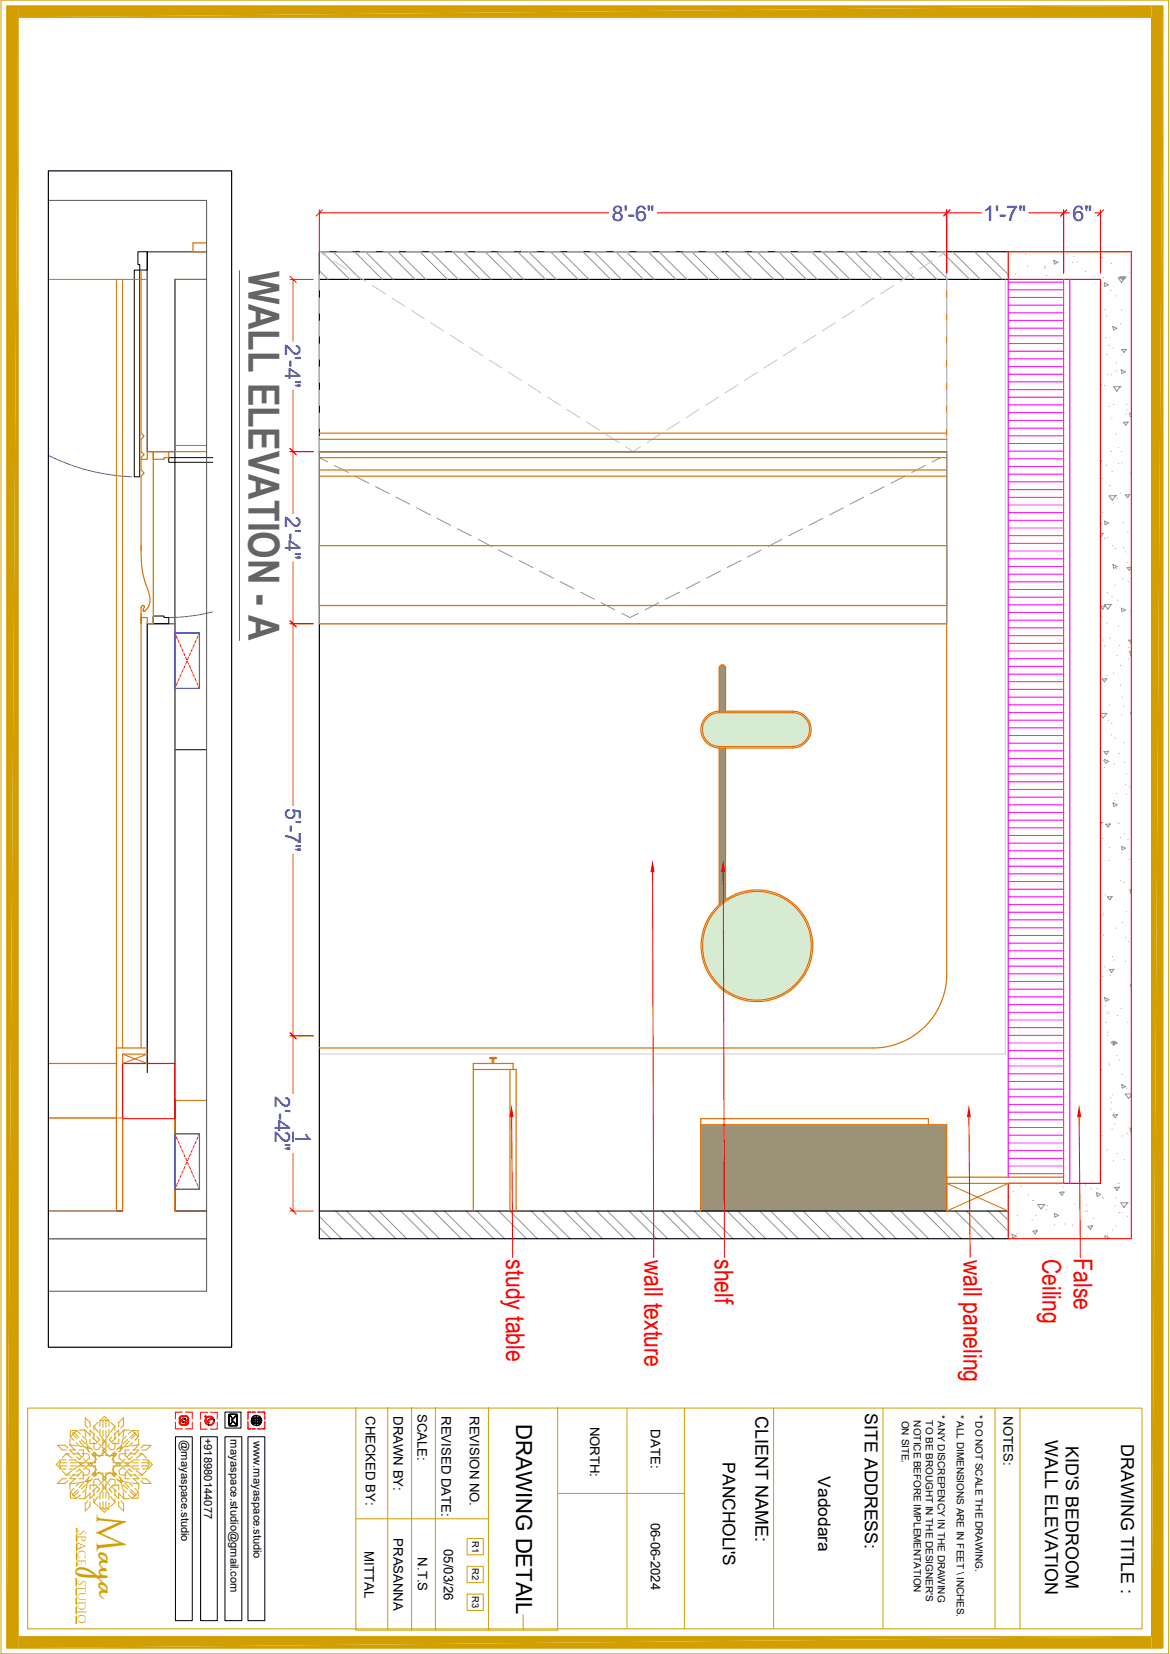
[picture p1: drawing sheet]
<svg xmlns="http://www.w3.org/2000/svg" width="297mm" height="420mm" viewBox="0 0 297 420" stroke-linecap="round" stroke-linejoin="round" font-family="sans-serif">
<defs><g id="words">
<text font-size="10.9" fill="#636466" x="63.1" y="68.7" transform="rotate(90 63.1 68.7)">WALL ELEVATION - A</text>
<text font-size="10.5" fill="#d39e00" x="24.6" y="384.6" transform="rotate(90 24.6 384.6)">M</text>
<text font-size="7.5" fill="#d39e00" x="24.6" y="394.3" transform="rotate(90 24.6 394.3)">aya</text>
<g font-size="6.6" fill="#f00">
<text x="128.5" y="319.7" transform="rotate(90 128.5 319.7)">study table</text>
<text x="163.6" y="319.9" transform="rotate(90 163.6 319.9)">wall texture</text>
<text x="181.5" y="319.7" transform="rotate(90 181.5 319.7)">shelf</text>
<text x="244.6" y="319.9" transform="rotate(90 244.6 319.9)">wall paneling</text>
<text x="264.7" y="319.7" transform="rotate(90 264.7 319.7)">Ceiling</text>
<text x="272.6" y="319.5" transform="rotate(90 272.6 319.5)">False</text>
</g>
<text font-size="5.6" x="131" y="361.6" transform="rotate(90 131 361.6)">DRAWING DETAIL</text>
<g font-size="5.5" fill="#00f">
<text x="155.3" y="56">8'-6&quot;</text>
<text x="249.6" y="56">1'-7&quot;</text>
<text x="272.2" y="56">6&quot;</text>
<text x="72.4" y="87.4" transform="rotate(90 72.4 87.4)">2'-4&quot;</text>
<text x="72.4" y="131.1" transform="rotate(90 72.4 131.1)">2'-4&quot;</text>
<text x="72.5" y="205.3" transform="rotate(90 72.5 205.3)">5'-7&quot;</text>
<text x="69.8" y="278.4" transform="rotate(90 69.8 278.4)">2'-42&quot;</text>
<text x="75.1" y="287.4" transform="rotate(90 75.1 287.4)">1</text>
</g>
<g font-size="4.5">
<text x="191.8" y="359.6" transform="rotate(90 191.8 359.6)">CLIENT NAME:</text>
<text x="219.5" y="358.8" transform="rotate(90 219.5 358.8)">SITE ADDRESS:</text>
<text x="265.3" y="365.8" transform="rotate(90 265.3 365.8)">WALL ELEVATION</text>
<text x="270.6" y="367.2" transform="rotate(90 270.6 367.2)">KID'S BEDROOM</text>
<text x="284.6" y="366.6" transform="rotate(90 284.6 366.6)">DRAWING TITLE :</text>
</g>
<g font-size="4.4">
<text x="183.5" y="371.3" transform="rotate(90 183.5 371.3)">PANCHOLI'S</text>
<text x="207.7" y="374.9" transform="rotate(90 207.7 374.9)">Vadodara</text>
</g>
<g font-size="3.3">
<text x="92.9" y="359.6" transform="rotate(90 92.9 359.6)">CHECKED BY:</text>
<text x="99.9" y="359.6" transform="rotate(90 99.9 359.6)">DRAWN BY:</text>
<text x="106" y="359" transform="rotate(90 106 359)">SCALE:</text>
<text x="112.1" y="359.6" transform="rotate(90 112.1 359.6)">REVISED DATE:</text>
<text x="119.3" y="359.6" transform="rotate(90 119.3 359.6)">REVISION NO.</text>
<text x="254.7" y="359.7" transform="rotate(90 254.7 359.7)">NOTES:</text>
<text x="149.8" y="362.2" transform="rotate(90 149.8 362.2)">NORTH:</text>
<text x="165.2" y="363" transform="rotate(90 165.2 363)">DATE:</text>
<text x="165.2" y="386.6" transform="rotate(90 165.2 386.6)">06-06-2024</text>
<text x="92.5" y="393.9" transform="rotate(90 92.5 393.9)">MITTAL</text>
<text x="99.9" y="390.6" transform="rotate(90 99.9 390.6)">PRASANNA</text>
<text x="106.1" y="395.5" transform="rotate(90 106.1 395.5)">N.T.S</text>
<text x="112.7" y="393.3" transform="rotate(90 112.7 393.3)">05/03/26</text>
</g>
<g font-size="2.9" fill="#d39e00">
<text x="19.8" y="388.5" transform="rotate(90 19.8 388.5)">SPACE</text>
<text x="19.8" y="401.1" transform="rotate(90 19.8 401.1)">STUDIO</text>
</g>
<g font-size="2.8">
<text x="46" y="365.5" transform="rotate(90 46 365.5)">@mayaspace.studio</text>
<text x="51.9" y="365" transform="rotate(90 51.9 365)">+918980144077</text>
<text x="58.5" y="365.5" transform="rotate(90 58.5 365.5)">mayaspace.studio@gmail.com</text>
<text x="64.3" y="365.8" transform="rotate(90 64.3 365.8)">www.mayaspace.studio</text>
</g>
<g font-size="2.5">
<text x="238" y="359.2" transform="rotate(90 238 359.2)">* ANY DISCREPENCY IN THE DRAWING</text>
<text x="242.9" y="359.2" transform="rotate(90 242.9 359.2)">* ALL DIMENSIONS ARE IN FEET \ INCHES.</text>
<text x="247.7" y="359.2" transform="rotate(90 247.7 359.2)">* DO NOT SCALE THE DRAWING.</text>
<text x="228.9" y="360.7" transform="rotate(90 228.9 360.7)">ON SITE.</text>
<text x="231.9" y="360.7" transform="rotate(90 231.9 360.7)">NOTICE BEFORE IMPLEMENTATION</text>
<text x="235" y="360.7" transform="rotate(90 235 360.7)">TO BE BROUGHT IN THE DESIGNER'S</text>
</g>
<g font-size="2.4">
<text x="119.8" y="391.3" transform="rotate(90 119.8 391.3)">R1</text>
<text x="119.8" y="398.2" transform="rotate(90 119.8 398.2)">R2</text>
<text x="119.8" y="405.3" transform="rotate(90 119.8 405.3)">R3</text>
</g>
</g></defs>
<g fill="none" stroke="#9b9278" stroke-width=".3">
<path d="M182.6 169.7l1.6 1.6M182.6 170l1.6 1.6M182.6 170.3l1.6 1.6M182.6 170.6l1.6 1.6M182.6 170.8l1.6 1.6M182.6 171.1l1.6 1.6M182.6 171.4l1.6 1.6M182.6 171.7l1.6 1.6M182.6 171.9l1.6 1.6M182.6 172.2l1.6 1.6M182.6 172.5l1.6 1.6M182.6 172.8l1.6 1.6"/>
<path d="M182.6 173l1.6 1.6M182.6 173.3l1.6 1.6M182.6 173.6l1.6 1.6M182.6 173.9l1.6 1.6M182.6 174.1l1.6 1.6M182.6 174.4l1.6 1.6M182.6 174.7l1.6 1.6M182.6 175l1.6 1.6M182.6 175.2l1.6 1.6M182.6 175.5l1.6 1.6M182.6 175.8l1.6 1.6M182.6 176.1l1.6 1.6"/>
<path d="M182.6 176.3l1.6 1.6M182.6 176.6l1.6 1.6M182.6 176.9l1.6 1.6M182.6 177.2l1.6 1.6M182.6 177.5l1.6 1.6M182.6 177.7l1.6 1.6M182.6 178l1.6 1.6M182.6 178.3l1.6 1.6M182.6 178.6l1.6 1.6M182.6 178.8l1.6 1.6M182.6 179.1l1.5 1.5M182.6 179.4l1.2 1.2"/>
<path d="M182.6 179.7l1 .9M182.6 179.9l.7 .7M182.6 169.5l1.6 1.5M182.7 169.2l1.5 1.6M182.8 169.1l1.4 1.4M183 169l1.2 1.2M183.1 168.9l1.1 1M183.3 168.8l.9 .9M183.7 168.9l.4 .4M182.6 180.2l.4 .4M182.6 180.5l.1 .1M182.6 190.1l1.6 1.7"/>
<path d="M182.6 190.4l1.6 1.6M182.6 190.7l1.6 1.6M182.6 191l1.6 1.6M182.6 191.3l1.6 1.6M182.6 191.5l1.6 1.6M182.6 191.8l1.6 1.6M182.6 192.1l1.6 1.6M182.6 192.4l1.6 1.6M182.6 192.6l1.6 1.6M182.6 192.9l1.6 1.6M182.6 193.2l1.6 1.6M182.6 193.5l1.6 1.6"/>
<path d="M182.6 193.7l1.6 1.6M182.6 194l1.6 1.6M182.6 194.3l1.6 1.6M182.6 194.6l1.6 1.6M182.6 194.8l1.6 1.6M182.6 195.1l1.6 1.6M182.6 195.4l1.6 1.6M182.6 195.7l1.6 1.6M182.6 195.9l1.6 1.6M182.6 196.2l1.6 1.6M182.6 196.5l1.6 1.6M182.6 196.8l1.6 1.6"/>
<path d="M182.6 197l1.6 1.7M182.6 197.3l1.6 1.6M182.6 197.6l1.6 1.6M182.6 197.9l1.6 1.6M182.6 198.2l1.6 1.6M182.6 198.4l1.6 1.6M182.6 198.7l1.6 1.6M182.6 199l1.6 1.6M182.6 199.3l1.6 1.6M182.6 199.5l1.6 1.6M182.6 199.8l1.6 1.6M182.7 189.9l1.5 1.6"/>
<path d="M183 189.9l1.2 1.3M183.2 189.9l1 1M183.5 189.9l.7 .7M183.8 189.9l.4 .5M184.1 189.9l.1 .2M182.6 200.1l1.6 1.6M182.6 200.4l1.6 1.6M182.6 200.6l1.6 1.6M182.6 200.9l1.6 1.6M182.6 201.2l1.6 1.6M182.6 201.5l1.6 1.6M182.6 201.7l1.6 1.6"/>
<path d="M182.6 202l1.6 1.6M182.6 202.3l1.6 1.6M182.6 202.6l1.6 1.6M182.6 202.8l1.6 1.6M182.6 203.1l1.6 1.6M182.6 203.4l1.6 1.6M182.6 203.7l1.6 1.6M182.6 203.9l1.6 1.7M182.6 204.2l1.6 1.6M182.6 204.5l1.6 1.6M182.6 204.8l1.6 1.6M182.6 205.1l1.6 1.6"/>
<path d="M182.6 205.3l1.6 1.6M182.6 205.6l1.6 1.6M182.6 205.9l1.6 1.6M182.6 206.2l1.6 1.6M182.6 206.4l1.6 1.6M182.6 206.7l1.6 1.6M182.6 207l1.6 1.6M182.6 207.3l1.6 1.6M182.6 207.5l1.6 1.6M182.6 207.8l1.6 1.6M182.6 208.1l1.6 1.6M182.6 208.4l1.6 1.6"/>
<path d="M182.6 208.6l1.6 1.6M182.6 208.9l1.6 1.6M182.6 209.2l1.6 1.6M182.6 209.5l1.6 1.6M182.6 209.7l1.6 1.6M182.6 210l1.6 1.6M182.6 210.3l1.6 1.6M182.6 210.6l1.6 1.6M182.6 210.9l1.6 1.6M182.6 211.1l1.6 1.6M182.6 211.4l1.6 1.6M182.6 211.7l1.6 1.6"/>
<path d="M182.6 212l1.6 1.6M182.6 212.2l1.6 1.6M182.6 212.5l1.6 1.6M182.6 212.8l1.6 1.6M182.6 213.1l1.6 1.6M182.6 213.3l1.6 1.6M182.6 213.6l1.6 1.6M182.6 213.9l1.6 1.6M182.6 214.2l1.6 1.6M182.6 214.4l1.6 1.6M182.6 214.7l1.6 1.6M182.6 215l1.6 1.6"/>
<path d="M182.6 215.3l1.6 1.6M182.6 215.5l1.6 1.6M182.6 215.8l1.6 1.6M182.6 216.1l1.6 1.6M182.6 216.4l1.6 1.6M182.6 216.6l1.6 1.6M182.6 216.9l1.6 1.6M182.6 217.2l1.6 1.6M182.6 217.5l1.6 1.6M182.6 217.8l1.6 1.6M182.6 218l1.6 1.6M182.6 218.3l1.6 1.6"/>
<path d="M182.6 218.6l1.6 1.6M182.6 218.9l1.6 1.6M182.6 219.1l1.6 1.6M182.6 219.4l1.6 1.6M182.6 219.7l1.6 1.6M182.6 220l1.6 1.6M182.6 220.2l1.6 1.6M182.6 220.5l1.6 1.6M182.6 220.8l1.6 1.6M182.6 221.1l1.6 1.6M182.6 221.3l1.6 1.6M182.6 221.6l1.6 1.6"/>
<path d="M182.6 221.9l1.6 1.6M182.6 222.2l1.6 1.6M182.6 222.4l1.6 1.6M182.6 222.7l1.6 1.6M182.6 223l1.6 1.6M182.6 223.3l1.6 1.6M182.6 223.5l1.6 1.6M182.6 223.8l1.6 1.6M182.6 224.1l1.6 1.6M182.6 224.4l1.6 1.6M182.6 224.7l1.6 1.6M182.6 224.9l1.6 1.6"/>
<path d="M182.6 225.2l1.6 1.6M182.6 225.5l1.6 1.6M182.6 225.8l1.6 1.6M182.6 226l1.6 1.6M182.6 226.3l1.6 1.6M182.6 226.6l1.6 1.6M182.6 226.9l1.5 1.5M182.6 227.1l1.4 1.5M182.6 227.4l1.3 1.2M182.6 227.7l1.1 1.1M182.6 228l.9 .9M182.6 228.2l.8 .8"/>
<path d="M182.6 228.5l.6 .7M182.6 228.8l.4 .5M182.6 229.1l.3 .3M182.6 229.3l.2 .2M182.6 229.6v.1"/>
</g>
<g fill="none" stroke="#d7ebd2" stroke-width=".3">
<path d="M178.3 185l4.5 4.6M178.3 185.3l4.2 4.3M178.3 185.6l4 3.9M178.4 184.8l4.7 4.8M178.4 185.9l3.5 3.6M178.4 184.5l5 5.1M178.4 184.3l5.2 5.3M178.4 186.3l3.2 3.1M178.5 184.1l5.4 5.5M178.5 186.6l2.7 2.7M178.6 183.9l5.6 5.7M178.6 183.7l5.9 5.9"/>
<path d="M178.7 183.5l6.1 6.1M178.7 187.1l2.1 2M178.8 183.3l6.2 6.3M178.9 183.1l6.4 6.5M179 183l6.6 6.6M179.1 182.8l6.8 6.8M179.1 187.7l1 1.1M179.2 182.6l6.9 7M179.4 182.5l7 7.1M179.5 182.3l7.2 7.3M179.6 182.2l7.4 7.4M179.7 182.1l7.5 7.5"/>
<path d="M179.9 181.9l7.6 7.7M180.1 181.8l7.7 7.8M180.2 181.7l7.9 7.9M180.4 181.6l7.9 8M180.6 181.5l8 8.1M180.8 181.4l8.1 8.2M180.9 181.3l8.3 8.3M181.1 181.2l8.3 8.4M181.4 181.2l8.3 8.4M181.6 181.1l8.4 8.5M181.8 181.1l8.5 8.5M182 181l8.5 8.6"/>
<path d="M182.3 181l8.5 8.6M182.5 181l8.6 8.6M182.8 181l8.6 8.6M183.1 181l8.6 8.6M183.4 181l8.5 8.6M183.6 181l8.6 8.6M183.9 181l8.6 8.6M184.2 181l8.6 8.6M184.5 181l8.5 8.6M184.7 181l8.6 8.6M185 181l8.6 8.6M185.3 181l8.6 8.6"/>
<path d="M185.6 181l8.5 8.6M185.9 181l8.5 8.6M186.1 181l8.6 8.6M186.4 181l8.6 8.6M186.7 181l8.5 8.6M187 181l8.5 8.6M187.2 181l8.6 8.6M187.5 181l8.6 8.6M187.8 181l8.5 8.6M188.1 181l8.5 8.6M188.3 181l8.6 8.6M188.6 181l8.6 8.6"/>
<path d="M188.9 181l8.5 8.6M189.2 181l8.5 8.6M189.4 181l8.6 8.6M189.7 181l8.6 8.6M190 181l8.6 8.6M190.3 181l8.5 8.6M190.5 181l8.6 8.6M190.8 181l8.6 8.6M191.1 181l8.6 8.6M191.4 181l8.5 8.6M191.6 181l8.6 8.6M191.9 181l8.6 8.6"/>
<path d="M192.2 181l8.6 8.6M192.5 181l8.5 8.6M192.8 181l8.5 8.6M193 181l8.6 8.5M193.3 181l8.5 8.5M193.6 181l8.5 8.5M193.9 181l8.4 8.4M194.1 181l8.4 8.4M194.4 181l8.3 8.3M194.7 181l8.2 8.2M195 181l8.1 8.1M195.2 181l8.1 8"/>
<path d="M195.5 181l8 7.9M195.8 181l7.8 7.8M196.1 181l7.7 7.7M196.3 181l7.7 7.6M196.6 181l7.5 7.5M196.9 181l7.4 7.3M197.2 181l7.2 7.2M197.4 181l7.1 7M197.7 181l6.9 6.9M198 181l6.8 6.7M198.3 181l6.6 6.6M198.5 181l6.5 6.4"/>
<path d="M198.8 181l6.3 6.2M199.1 181l6 6M199.4 181l5.8 5.9M199.7 181l5.6 5.6M199.9 181l5.5 5.4M200.2 181l5.2 5.2M200.5 181l5 5M200.8 181l4.7 4.7M201 181l4.5 4.5M201.3 181l4.2 4.2M201.6 181l3.9 3.9M201.9 181.1l3.6 3.5"/>
<path d="M202.3 181.1l3.1 3.1M202.6 181.2l2.7 2.7M203.2 181.4l1.9 2M203.9 181.9l.7 .8M178.4 239.2l14.7 14.8M178.4 239.4l14.5 14.6M178.4 239.7l14.2 14.3M178.4 240l13.9 14M178.4 238.9l15 15M178.4 238.4l15.5 15.5M178.4 238.7l15.2 15.2M178.5 238.2l15.6 15.6"/>
<path d="M178.5 238l15.9 15.8M178.6 237.7l16 16M178.6 237.5l16.2 16.2M178.6 237.2l16.5 16.5M178.7 237l16.6 16.6M178.7 236.8l16.8 16.8M178.8 236.6l16.9 16.9M178.9 236.4l17.1 17M178.9 236.2l17.3 17.2M179 236l17.4 17.3M179.1 235.8l17.5 17.4M179.2 235.5l17.6 17.7"/>
<path d="M179.2 235.3l17.8 17.8M179.3 235.1l17.9 17.9M179.4 235l18 17.9M179.5 234.7l18.1 18.2M179.5 234.6l18.3 18.2M179.6 234.4l18.4 18.3M179.7 234.2l18.5 18.4M179.8 234l18.5 18.5M179.9 233.8l18.6 18.6M180 233.6l18.7 18.7M180.1 233.5l18.8 18.7M180.2 233.3l18.9 18.8"/>
<path d="M180.3 233.1l18.9 19M180.4 232.9l19 19M180.5 232.7l19.1 19.1M180.6 232.6l19.1 19.1M180.7 232.4l19.2 19.2M180.8 232.3l19.3 19.2M180.9 232.1l19.3 19.3M181.1 231.9l19.3 19.3M181.2 231.8l19.3 19.3M181.3 231.6l19.4 19.4M181.4 231.5l19.4 19.4M181.5 231.3l19.5 19.5"/>
<path d="M181.7 231.2l19.4 19.5M181.8 231l19.5 19.5M181.9 230.9l19.5 19.5M182.1 230.8l19.5 19.5M182.2 230.6l19.5 19.5M182.3 230.5l19.5 19.5M182.5 230.3l19.5 19.6M182.6 230.2l19.5 19.5M182.8 230l19.5 19.6M182.9 229.9l19.5 19.5M183 229.8l19.5 19.5M183.2 229.7l19.4 19.4"/>
<path d="M183.3 229.5l19.5 19.5M183.5 229.4l19.4 19.4M183.6 229.3l19.4 19.4M183.8 229.2l19.4 19.3M184 229.1l19.3 19.3M184.1 228.9l19.3 19.3M184.3 228.8l19.2 19.2M184.4 228.7l19.2 19.2M184.6 228.6l19.1 19.1M184.8 228.5l19 19M185 228.4l18.9 19M185.1 228.3l18.9 18.9"/>
<path d="M185.3 228.2l18.8 18.8M185.5 228.1l18.7 18.7M185.7 228l18.6 18.7M185.8 227.9l18.6 18.6M186 227.8l18.5 18.5M186.2 227.7l18.4 18.4M186.4 227.6l18.3 18.3M186.6 227.5l18.2 18.2M186.8 227.5l18.1 18M187 227.4l17.9 17.9M187.2 227.3l17.8 17.9M187.4 227.2l17.7 17.7"/>
<path d="M187.6 227.2l17.6 17.5M187.8 227.1l17.4 17.4M188 227l17.3 17.3M188.2 226.9l17.2 17.2M188.4 226.9l17 17M188.6 226.8l16.9 16.9M188.8 226.8l16.8 16.7M189.1 226.7l16.5 16.5M189.3 226.7l16.4 16.3M189.5 226.6l16.2 16.2M189.8 226.6l15.9 15.9M190 226.5l15.8 15.8"/>
<path d="M190.2 226.5l15.6 15.6M190.5 226.5l15.4 15.3M190.8 226.4l15.1 15.2M191 226.4l14.9 14.9M191.3 226.4l14.6 14.6M191.5 226.4l14.5 14.4M191.8 226.4l14.2 14.1M192.1 226.4l13.9 13.9M192.3 226.4l13.7 13.6M192.6 226.4l13.4 13.3M192.9 226.4l13 13M193.2 226.4l12.7 12.7"/>
<path d="M193.5 226.4l12.4 12.4M193.8 226.5l12.1 12M194.1 226.5l11.7 11.7M194.4 226.6l11.3 11.3M194.8 226.6l10.9 10.9M195.2 226.7l10.4 10.5M195.5 226.8l10 10M195.9 226.9l9.5 9.5M196.3 227l9 9.1M196.7 227.2l8.5 8.4M197.1 227.3l7.9 7.9M197.6 227.5l7.2 7.2"/>
<path d="M198.1 227.7l6.5 6.5M198.7 228l5.6 5.7M199.3 228.3l4.7 4.7M200.1 228.9l3.3 3.3M201.5 230.1l.7 .7M178.4 240.2l13.7 13.8M178.4 240.5l13.4 13.5M178.4 240.8l13.1 13.2M178.4 241.1l12.8 12.9M178.4 241.4l12.5 12.5M178.4 241.7l12.2 12.2M178.5 242l11.8 11.9"/>
<path d="M178.5 242.4l11.4 11.4M178.6 242.7l11 11M178.6 243l10.7 10.7M178.7 243.4l10.2 10.2M178.8 243.8l9.8 9.7M178.9 244.1l9.3 9.3M179 244.6l8.7 8.7M179.2 245l8.1 8.1M179.4 245.4l7.5 7.5M179.6 245.9l6.8 6.8M179.8 246.5l6 6M180.2 247.1l5.1 5"/>
<path d="M180.6 247.8l3.9 3.9M181.4 248.8l2.1 2.2"/>
</g>
<g fill="#fff">
<path d="M255.9 71h14.1l-14.1 227.9z"/>
<path d="M270 71v227.9h-14.1z"/>
</g>
<g fill="none" stroke="#f0f" stroke-width=".25">
<path d="M255.9 71.6h14.1M255.9 73.6h14.1M255.9 75.5h14.1M255.9 77.5h14.1M255.9 79.4h14.1M255.9 81.4h14.1M255.9 83.3h14.1M255.9 85.3h14.1M255.9 87.2h14.1M255.9 89.2h14.1M255.9 91.1h14.1M255.9 93.1h14.1"/>
<path d="M255.9 95h14.1M255.9 97h14.1M255.9 98.9h14.1M255.9 100.9h14.1M255.9 102.8h14.1M255.9 104.8h14.1M255.9 106.8h14.1M255.9 108.7h14.1M255.9 110.7h14.1M255.9 112.6h14.1M255.9 114.6h14.1M255.9 116.5h14.1"/>
<path d="M255.9 118.4h14.1M255.9 120.4h14.1M255.9 122.3h14.1M255.9 124.3h14.1M255.9 126.3h14.1M255.9 128.2h14.1M255.9 130.2h14.1M255.9 132.1h14.1M255.9 134.1h14.1M255.9 136h14.1M255.9 138h14.1M255.9 139.9h14.1"/>
<path d="M255.9 141.9h14.1M255.9 143.8h14.1M255.9 145.8h14.1M255.9 147.7h14.1M255.9 149.7h14.1M255.9 151.6h14.1M255.9 153.6h14.1M255.9 155.5h14.1M255.9 157.5h14.1M255.9 159.4h14.1M255.9 161.4h14.1M255.9 163.4h14.1"/>
<path d="M255.9 165.3h14.1M255.9 167.3h14.1M255.9 169.2h14.1M255.9 171.2h14.1M255.9 173.1h14.1M255.9 175h14.1M255.9 177h14.1M255.9 179h14.1M255.9 180.9h14.1M255.9 182.9h14.1M255.9 184.8h14.1M255.9 186.8h14.1"/>
<path d="M255.9 188.7h14.1M255.9 190.7h14.1M255.9 192.6h14.1M255.9 194.6h14.1M255.9 196.5h14.1M255.9 198.5h14.1M255.9 200.4h14.1M255.9 202.4h14.1M255.9 204.3h14.1M255.9 206.3h14.1M255.9 208.2h14.1M255.9 210.2h14.1"/>
<path d="M255.9 212.1h14.1M255.9 214.1h14.1M255.9 216.1h14.1M255.9 218h14.1M255.9 220h14.1M255.9 221.9h14.1M255.9 223.9h14.1M255.9 225.8h14.1M255.9 227.8h14.1M255.9 229.7h14.1M255.9 231.6h14.1M255.9 233.6h14.1"/>
<path d="M255.9 235.6h14.1M255.9 237.5h14.1M255.9 239.5h14.1M255.9 241.4h14.1M255.9 243.4h14.1M255.9 245.3h14.1M255.9 247.3h14.1M255.9 249.2h14.1M255.9 251.2h14.1M255.9 253.2h14.1M255.9 255.1h14.1M255.9 257h14.1"/>
<path d="M255.9 259h14.1M255.9 260.9h14.1M255.9 262.9h14.1M255.9 264.8h14.1M255.9 266.8h14.1M255.9 268.7h14.1M255.9 270.7h14.1M255.9 272.7h14.1M255.9 274.6h14.1M255.9 276.6h14.1M255.9 278.5h14.1M255.9 280.5h14.1"/>
<path d="M255.9 282.4h14.1M255.9 284.4h14.1M255.9 286.3h14.1M255.9 288.2h14.1M255.9 290.2h14.1M255.9 292.2h14.1M255.9 294.1h14.1M255.9 296.1h14.1M255.9 298h14.1"/>
</g>
<path d="M255.9 63.9h31.3v250.6h-31.3v-14h23.5v-229.5h-23.5z" fill="none" stroke="#f00" stroke-width=".3"/>
<path d="M81.1 71h174.8M255.9 63.9h-174.8v250.6h174.8M81.1 307.5h174.8" fill="none" stroke="#000" stroke-width=".3"/>
<g fill="none" stroke="#939598" stroke-width=".25">
<path d="M81.1 68.7l2.2 2.3M81.7 63.9l7.1 7.1M84.5 63.9l7.1 7.1M90 63.9l7.1 7.1M92.8 63.9l7 7.1M98.3 63.9l7.1 7.1M101.1 63.9l7 7.1M106.6 63.9l7 7.1M109.3 63.9l7.1 7.1M114.9 63.9l7 7.1M117.6 63.9l7.1 7.1M123.1 63.9l7.1 7.1"/>
<path d="M125.9 63.9l7.1 7.1M131.4 63.9l7.1 7.1M134.2 63.9l7 7.1M139.7 63.9l7.1 7.1M142.5 63.9l7 7.1M148 63.9l7 7.1M150.7 63.9l7.1 7.1M156.3 63.9l7 7.1M159 63.9l7.1 7.1M164.5 63.9l7.1 7.1M167.3 63.9l7.1 7.1M172.8 63.9l7.1 7.1"/>
<path d="M175.6 63.9l7 7.1M181.1 63.9l7.1 7.1M183.9 63.9l7 7.1M189.4 63.9l7 7.1M192.2 63.9l7 7.1M197.7 63.9l7 7.1M200.4 63.9l7.1 7.1M206 63.9l7 7.1M208.7 63.9l7.1 7.1M214.2 63.9l7.1 7.1M217 63.9l7 7.1M222.5 63.9l7.1 7.1"/>
<path d="M225.3 63.9l7 7.1M230.8 63.9l7 7.1M233.6 63.9l7 7.1M239.1 63.9l7 7.1M241.9 63.9l7 7.1M247.4 63.9l7 7.1M250.1 63.9l5.8 5.8M255.7 63.9l.2 .3M257.8 69.6h.1M260.3 64.5h.1M260.8 67.6h.1M265.1 68.1h.1"/>
<path d="M265.2 67.6h.1M265.4 67.9h.1M265.6 69.9h.1M267.5 66.1l1.1 .5-.9 .5zM269 64h.1M272.3 66.7h.1M272.6 65.2h.1M273.4 66.5h.1M275.5 68.9h.1M279.4 65.4h.1M279.6 65.2h.1M279.9 65.4h.1"/>
<path d="M280.1 70.5h.1M280.2 72.7h.1M280.3 71.8l1.1 .5-.9 .5zM280.5 78.6h.1M282 73.8h.1M282.1 66.8h.1M283.4 75.1h.1M284.3 70.3l1.2-.1-.6 .8zM284.7 78.7h.1M285.6 70.5l-.9 1.2-.9-1.1M285.8 70.5l-1.8 .1M285.8 70.3h.1"/>
<path d="M286.9 69.2h.1M279.6 97.7h.1M280.4 97.9h.1M280.7 85.8h.1M280.8 80.2h.1M281 90h.1M281.2 95.1h.1M281.5 87.7h.1M282.1 95.2h.1M282.5 82.9l1 .5-.8 .4zM282.6 88.4h.1M283.4 94.2h.1"/>
<path d="M283.4 92.2h.1M284.4 98.2l-.9 1.2-.8-1.2M284.5 82.2h.1M284.6 98.2h-1.8M284.6 90.1h.1M284.6 93.9l1.1 .5-.9 .4zM284.7 88.8l1.2-.1-.5 .8zM81.1 116.2l2.1 1.1M84.9 118.2l3.5 1.8M234.9 118.2l-3.5 1.8M238.8 116.2l-2.2 1.1M279.4 117h.2l-.2 .3"/>
<path d="M280.9 118.2h.1M281.6 103.2h.1M282.1 114.6h.1M282.2 106.2h.1M282.3 119.7h.1M282.7 102.7h.1M283.3 110.2h.1M283.9 113.7h.1M283.9 117.7h.1M284.7 114.6h.1M284.7 117.5h.1M285.2 107.2l1.2-.1-.6 .9z"/>
<path d="M285.8 105.1h.1M286 104.1h.1M286 102.7h.1M287.2 105.1l-.4-.2 .1 1 .3-.2M90.1 120.9l3.5 1.8M95.3 123.6l3.5 1.7M100.5 126.2l3.5 1.8M105.7 128.9l3.5 1.8M111 131.6l3.4 1.8M116.2 134.3l3.4 1.8M121.4 136.9l3.4 1.9M126.6 139.7l3.4 1.7"/>
<path d="M193.3 139.7l-3.5 1.7M198.5 136.9l-3.5 1.9M203.7 134.3l-3.5 1.8M208.9 131.6l-3.5 1.8M214.1 128.9l-3.5 1.8M219.3 126.2l-3.5 1.8M224.5 123.6l-3.5 1.7M229.7 120.9l-3.5 1.8M279.4 135.5l.6-.1-.5 .8-.1-.1M279.6 132.9h.1M279.8 121.5h.1M279.8 130.1h.1"/>
<path d="M280.4 132.3l1 .5-.9 .5zM280.4 136.7h.1M281.1 136.5h.1M281.5 125.9l.9 1.1M281.7 123.3h.1M282.5 138.6h.1M282.6 127.8h.1M283.1 139.3h.1M283.3 125.9l-.9 1.1M283.4 125.9h-1.8M283.6 126.6h.1M284.5 125.2h.1"/>
<path d="M285.2 132.7h.1M285.2 139.1h.1M285.7 125.7l1.1-.1-.5 .8zM286.3 135h.1M287.1 120.1h.1M131.8 142.3l3.5 1.8M137 145l3.5 1.8M142.2 147.7l3.5 1.8M147.4 150.4l3.5 1.7M152.6 153l3.5 1.9M157.8 155.7l2.1 1.1 2.2-1.1M167.3 153l-3.5 1.9"/>
<path d="M172.5 150.4l-3.5 1.7M177.7 147.7l-3.5 1.8M182.9 145l-3.5 1.8M188.1 142.3l-3.5 1.8M279.4 154l1.1-.1-.5 .8-.6-.7M279.7 156.6h.1M280.9 158.2h.1M281.1 150.5h.1M282.1 153.5l-.9 1.2-.8-1.2M282.2 153.5h-1.7M282.3 151.5h.1M282.5 143.4l1.1 .4-.9 .5z"/>
<path d="M283 148.6h.1M283.3 144.4h.1M283.7 152.4h.1M283.9 159h.1M284.6 154.4l1.1 .5-.9 .4zM284.9 147h.1M285.7 140.2h.1M286.1 142.9h.1M286.4 147.7h.1M287 155.2h.1M287.2 144l-1.1 .1 .6 .8 .5-.7M279.8 172.4l1.2-.1-.6 .8z"/>
<path d="M280.1 162.5h.1M280.4 164.1h.1M281 171.6h.1M281.6 179.1h.1M281.8 162.1h.1M282.7 170.9h.1M283.5 166.5h.1M284.2 163.9h.1M284.4 173.9h.1M284.4 169h.1M284.8 177h.1M285.2 179.3h.1"/>
<path d="M286.5 167.4h.1M286.6 164.4h.1M287.1 163.3h.1M287.2 162.5l-.6 .1 .5 .7M287.2 165.6l-.4-.2 .2 1 .2-.1M280.1 193.1h.1M280.2 190.9l1.2-.1-.6 .8zM280.3 194.9h.1M280.4 192.8l1.1 .5-.9 .5zM281 181.1l-1 1.2-.6-.9M281.1 181.1l-1.7 .1M281.4 182.9h.1"/>
<path d="M282.2 186.6h.1M282.2 183.6h.1M282.8 194.1h.1M283.1 187.4h.1M284.1 191.3h.1M284.7 181.5h.1M285.3 188.5h.1M285.5 193.6h.1M285.7 199.3h.1M286 196.5h.1M286.8 199.8h.1M287.2 181h-.2l.2 .2"/>
<path d="M279.4 208.8h.6M279.8 208.8l-.4 .6M280 212.9h.1M280.7 209.3l1.2-.1-.6 .8zM281.4 218.5h.1M281.6 215.3h.1M282.5 203.9l1.1 .4-.9 .5zM283 203.3h.1M283.4 201.5h.1M283.6 208.9h.1M284.1 209.1h.1M284.4 212.7h.1"/>
<path d="M284.6 216.5h.1M284.7 214.9l1.1 .5-.9 .4zM285.5 211.7h.1M285.9 201.6h.1M286.3 213.1h.1M286.6 218.2h.1M279.4 239.2h.1M279.4 220.9h.1M279.9 232.4h.1M280.1 231.9h.1M280.1 237.4h.1M280.6 227.2h.1"/>
<path d="M281.1 227.8l1.2-.1-.5 .8zM281.2 227.9h.1M283.2 235.7h.1M284.4 223.7h.1M284.9 234.3h.1M285.3 224.1h.1M285.7 238.1h.1M285.9 231.5h.1M286.5 239.1h.1M286.9 226.3h.1M287 232.2h.1M287.1 224.6h.1"/>
<path d="M287.2 226.1l-.3-.2 .1 1 .2-.1M279.9 248h.1M280.4 253.3l1.1 .5-.9 .5zM280.5 245.5h.1M280.5 255.5h.1M280.6 253.4h.1M280.8 259.6h.1M281 257h.1M281.4 257.3h.1M281.6 246.2l1.2-.1-.6 .8zM281.9 247.7h.1M282.4 242.9h.1"/>
<path d="M282.7 243.8h.1M283.6 257.9h.1M284.6 256.1h.1M285.7 244.1h.1M286.3 259.6h.1M286.9 250.1l.3 .5M287 250.1h.2M287.1 246.5h.1M279.7 271.6h.1M281.1 263h.1M281.2 262.1h.1M281.5 270.2h.1"/>
<path d="M281.7 270.5h.1M281.9 278.8h.1M282.1 264.7l1.1-.2-.5 .9zM282.1 280h.1M282.3 278h.1M282.6 264.4l1 .4-.9 .5zM283.5 268.1h.1M284.1 269.2h.1M284.7 275.4l1.1 .5-.9 .4zM284.9 272.8h.1M285.7 277.8l.8 1.1 .7-.8M285.9 276.5h.1"/>
<path d="M287.1 263.4h.1M287.2 277.7l-1.4 .1M279.8 288.3h.1M281.1 292h.1M282 281.6h.1M282.3 286.7h.1M282.5 283.1l1.2-.1-.6 .8zM282.6 294.8h.1M282.8 282.6h.1M283 285.5h.1M283.6 292.9h.1M284.9 288.5h.1"/>
<path d="M285.4 294.5h.1M286.1 287.9h.1M287.2 286.6l-.3-.2 .2 1 .1-.1M81.1 308.9l5.6 5.6M81.1 311.7l2.8 2.8M85.2 307.5l7 7M88 307.5l7 7M93.5 307.5l7 7M96.3 307.5l7 7M101.8 307.5l7 7M104.5 307.5l7 7M110.1 307.5l7 7"/>
<path d="M112.8 307.5l7 7M118.3 307.5l7 7M121.1 307.5l7 7M126.6 307.5l7 7M129.4 307.5l7 7M134.9 307.5l7 7M137.7 307.5l7 7M143.2 307.5l7 7M145.9 307.5l7.1 7M151.5 307.5l7 7M154.2 307.5l7 7M159.7 307.5l7.1 7"/>
<path d="M162.5 307.5l7 7M168 307.5l7 7M170.8 307.5l7 7M176.3 307.5l7 7M179.1 307.5l7 7M184.6 307.5l7 7M187.3 307.5l7.1 7M192.9 307.5l7 7M195.6 307.5l7 7M201.1 307.5l7.1 7M203.9 307.5l7 7M209.4 307.5l7.1 7"/>
<path d="M212.2 307.5l7 7M217.7 307.5l7 7M220.5 307.5l7 7M226 307.5l7 7M228.7 307.5l7.1 7M234.3 307.5l7 7M237 307.5l7.1 7M242.5 307.5l7.1 7M245.3 307.5l7 7M250.8 307.5l5.1 5.1M253.6 307.5l2.3 2.4M255.9 303.9h.2l-.2 .3"/>
<path d="M256.9 313.4l1.1 .5-.9 .5zM257.2 302.6h.1M258.2 313.2h.1M258.3 308.7h.1M259.2 301.2h.1M259.8 314.5h.1M261.1 303.4h.1M262 309.7h.1M262 304.9h.1M262.2 312.6l1.2-.1-.6 .9zM262.4 304.8h.1M262.9 308.7h.1"/>
<path d="M263 312.3h.1M263.4 305.9l.9 1.1 .9-1.1M263.6 305.9h1.7M265.6 307.2h.1M265.8 306.2h.1M267.6 308.1l1.1 .5-.9 .4zM267.7 311h.1M268.2 300.7h.1M268.6 308.7h.1M269 302.8l1.1-.1-.5 .8zM269.6 302.6h.1M269.7 303.3h.1"/>
<path d="M269.8 301.4h.1M270.3 310.8h.1M272.2 311.1h.1M272.8 305.7h.1M275.5 307.6h.1M275.5 300.9h.1M275.8 306h.1M276.1 307.5h.1M276.1 314.1h.1M276.2 311.4l1.2-.1-.6 .8zM276.9 301.9h.1M277.5 309.4h.1"/>
<path d="M278.3 302.8l1.1 .5-.9 .4zM278.5 301.8h.1M279.9 304h.1M280.1 304.3h.1M280.6 314.5l-.1-.7 1 .5-.4 .2M281.1 313.7h.1M282.4 312.4h.1M283 301.5h1.1l-.6 .8zM283.1 306.2h.1M283.3 304.1h.1M283.3 311.3h.1M283.7 300.4h.1"/>
<path d="M284.1 307.9h.1M284.2 300.4h.1M284.8 307.9h.1M286.2 308.8h.1M286.3 305.4l-1 1.2-.8-1.2M286.4 305.4h-1.8"/>
</g>
<g fill="none" stroke="#9b9278" stroke-width=".3">
<path d="M177.9 285.7l21.9 21.8M177.9 285.9l21.6 21.6M177.9 286.2l21.3 21.3M177.9 286.5l21 21M177.9 286.8l20.8 20.7M177.9 287l20.5 20.5M177.9 287.3l20.2 20.2M177.9 287.6l19.9 19.9M177.9 287.9l19.6 19.6M177.9 288.1l19.4 19.4M177.9 288.4l19.1 19.1M177.9 288.7l18.8 18.8"/>
<path d="M177.9 289l18.5 18.5M177.9 289.2l18.3 18.3M177.9 289.5l18 18M177.9 289.8l17.7 17.7M177.9 290.1l17.4 17.4M177.9 290.3l17.2 17.2M177.9 290.6l16.9 16.9M177.9 290.9l16.6 16.6M177.9 291.2l16.3 16.3M177.9 291.4l16.1 16.1M177.9 291.7l15.8 15.8M177.9 292l15.5 15.5"/>
<path d="M177.9 292.3l15.2 15.2M177.9 292.6l15 14.9M177.9 292.8l14.7 14.7M177.9 293.1l14.4 14.4M177.9 293.4l14.1 14.1M177.9 293.7l13.9 13.8M177.9 293.9l13.6 13.6M177.9 294.2l13.3 13.3M177.9 294.5l13 13M177.9 294.8l12.7 12.7M177.9 295l12.5 12.5M177.9 295.3l12.2 12.2"/>
<path d="M177.9 295.6l11.9 11.9M177.9 295.9l11.6 11.6M177.9 296.1l11.4 11.4M177.9 296.4l11.1 11.1M177.9 296.7l10.8 10.8M177.9 297l10.5 10.5M177.9 297.2l10.3 10.3M177.9 297.5l10 10M177.9 297.8l9.7 9.7M177.9 298.1l9.4 9.4M177.9 298.3l9.2 9.2M177.9 298.6l8.9 8.9"/>
<path d="M177.9 298.9l8.6 8.6M177.9 299.2l8.3 8.3M177.9 299.5l8.1 8M177.9 299.7l7.8 7.8M178.2 285.6l21.8 21.9M178.4 285.6l21.9 21.9M178.7 285.6l21.9 21.9M179 285.6l21.9 21.9M179.3 285.6l21.8 21.9M179.5 285.6l21.9 21.9M179.8 285.6l21.9 21.9M180.1 285.6l21.9 21.9"/>
<path d="M180.4 285.6l21.8 21.9M180.6 285.6l21.9 21.9M180.9 285.6l21.9 21.9M181.2 285.6l21.9 21.9M181.5 285.6l21.8 21.9M181.8 285.6l21.8 21.9M182 285.6l21.9 21.9M182.3 285.6l21.9 21.9M182.6 285.6l21.8 21.9M182.9 285.6l21.8 21.9M183.1 285.6l21.9 21.9M183.4 285.6l21.9 21.9"/>
<path d="M183.7 285.6l21.9 21.9M184 285.6l21.8 21.9M184.2 285.6l21.9 21.9M184.5 285.6l21.9 21.9M184.8 285.6l21.9 21.9M185.1 285.6l21.8 21.9M185.3 285.6l21.9 21.9M185.6 285.6l21.9 21.9M185.9 285.6l21.9 21.9M186.2 285.6l21.8 21.9M186.4 285.6l21.9 21.9M186.7 285.6l21.9 21.9"/>
<path d="M187 285.6l21.9 21.9M187.3 285.6l21.8 21.9M187.5 285.6l21.9 21.9M187.8 285.6l21.9 21.9M188.1 285.6l21.9 21.9M188.4 285.6l21.8 21.9M188.7 285.6l21.8 21.9M188.9 285.6l21.9 21.9M189.2 285.6l21.9 21.9M189.5 285.6l21.8 21.9M189.8 285.6l21.8 21.9M190 285.6l21.9 21.9"/>
<path d="M190.3 285.6l21.9 21.9M190.6 285.6l21.9 21.9M190.9 285.6l21.8 21.9M191.1 285.6l21.9 21.9M191.4 285.6l21.9 21.9M191.7 285.6l21.9 21.9M192 285.6l21.8 21.9M192.2 285.6l21.9 21.9M192.5 285.6l21.9 21.9M192.8 285.6l21.9 21.9M193.1 285.6l21.8 21.9M193.3 285.6l21.9 21.9"/>
<path d="M193.6 285.6l21.9 21.9M193.9 285.6l21.9 21.9M194.2 285.6l21.8 21.9M194.4 285.6l21.9 21.9M194.7 285.6l21.9 21.9M195 285.6l21.9 21.9M195.3 285.6l21.8 21.9M195.6 285.6l21.8 21.9M195.8 285.6l21.9 21.9M196.1 285.6l21.9 21.9M196.4 285.6l21.9 21.9M196.7 285.6l21.8 21.9"/>
<path d="M196.9 285.6l21.9 21.9M197.2 285.6l21.9 21.9M197.5 285.6l21.9 21.9M197.8 285.6l21.8 21.9M198 285.6l21.9 21.9M198.3 285.6l21.9 21.9M198.6 285.6l21.9 21.9M198.9 285.6l21.8 21.9M199.1 285.6l21.9 21.9M199.4 285.6l21.9 21.9M199.7 285.6l21.9 21.9M200 285.6l21.8 21.9"/>
<path d="M200.2 285.6l21.9 21.9M200.5 285.6l21.9 21.9M200.8 285.6l21.9 21.9M201.1 285.6l21.8 21.9M201.3 285.6l21.9 21.9M201.6 285.6l21.9 21.9M201.9 285.6l21.9 21.9M202.2 285.6l21.8 21.9M202.5 285.6l21.8 21.9M202.7 285.6l21.9 21.9M203 285.6l21.9 21.9M203.3 285.6l21.9 21.9"/>
<path d="M203.6 285.6l21.8 21.9M203.8 285.6l21.9 21.9M204.1 285.6l21.9 21.9M204.4 285.6l21.9 21.9M204.7 285.6l21.8 21.9M204.9 285.6l21.9 21.9M205.2 285.6l21.9 21.9M205.5 285.6l21.9 21.9M205.8 285.6l21.8 21.9M206 285.6l21.9 21.9M206.3 285.6l21.9 21.9M206.6 285.6l21.9 21.9"/>
<path d="M206.9 285.6l21.8 21.9M207.1 285.6l21.9 21.9M207.4 285.6l21.9 21.9M207.7 285.6l21.9 21.9M208 285.6l21.8 21.9M208.2 285.6l21.9 21.9M208.5 285.6l21.9 21.9M208.8 285.6l21.9 21.9M209.1 285.6l21.8 21.9M209.4 285.6l21.8 21.9M209.6 285.6l21.9 21.9M209.9 285.6l21.9 21.9"/>
<path d="M210.2 285.6l21.9 21.9M210.5 285.6l21.8 21.9M210.7 285.6l21.9 21.9M211 285.6l21.9 21.9M211.3 285.6l21.9 21.9M211.6 285.6l21.8 21.9M211.8 285.6l21.9 21.9M212.1 285.6l21.9 21.9M212.4 285.6l21.9 21.9M212.7 285.6l21.8 21.9M212.9 285.6l21.9 21.9M213.2 285.6l21.9 21.9"/>
<path d="M213.5 285.6l21.9 21.9M213.8 285.6l21.8 21.9M214 285.6l21.9 21.9M214.3 285.6l21.9 21.9M214.6 285.6l21.9 21.9M214.9 285.6l21.8 21.9M215.2 285.6l21.8 21.9M215.4 285.6l21.9 21.9M215.7 285.6l21.9 21.9M216 285.6l21.8 21.9M216.3 285.6l21.8 21.9M216.5 285.6l21.9 21.9"/>
<path d="M216.8 285.6l21.9 21.9M217.1 285.6l21.9 21.9M217.4 285.6l21.8 21.9M217.6 285.6l21.9 21.9M217.9 285.6l21.9 21.9M218.2 285.6l21.9 21.9M218.5 285.6l21.8 21.9M218.7 285.6l21.6 21.6M219 285.6l21.3 21.4M219.3 285.6l21 21.1M219.6 285.6l20.7 20.8M219.8 285.6l20.5 20.5"/>
<path d="M220.1 285.6l20.2 20.3M220.4 285.6l19.9 20M220.7 285.6l19.6 19.7M220.9 285.6l19.4 19.4M221.2 285.6l19.1 19.2M221.5 285.6l18.8 18.9M221.8 285.6l18.5 18.6M222.1 285.6l18.2 18.3M222.3 285.6l18 18.1M222.6 285.6l17.7 17.8M222.9 285.6l17.4 17.5M223.2 285.6l17.1 17.2"/>
<path d="M223.4 285.6l16.9 16.9M223.7 285.6l16.6 16.7M224 285.6l16.3 16.4M224.3 285.6l16 16.1M224.5 285.6l15.8 15.8M224.8 285.6l15.5 15.6M225.1 285.6l15.2 15.3M225.4 285.6l14.9 15M225.6 285.6l14.7 14.7M225.9 285.6l14.4 14.5M226.2 285.6l14.1 14.2M226.5 285.6l13.8 13.9"/>
<path d="M226.7 285.6l13.6 13.6M227 285.6l13.3 13.4M227.3 285.6l13 13.1M227.6 285.6l12.7 12.8M227.8 285.6l12.5 12.5M228.1 285.6l12.2 12.3M228.4 285.6l11.9 12M228.7 285.6l11.6 11.7M229 285.6l11.3 11.4M229.2 285.6l11.1 11.2M229.5 285.6l10.8 10.9M229.8 285.6l10.5 10.6"/>
<path d="M230.1 285.6l10.2 10.3M230.3 285.6l10 10M230.6 285.6l9.7 9.8M230.9 285.6l9.4 9.5M231.2 285.6l9.1 9.2M231.4 285.6l8.9 8.9M231.7 285.6l8.6 8.7M232 285.6l8.3 8.4M232.3 285.6l8 8.1M232.5 285.6l7.8 7.8M232.8 285.6l7.5 7.6M233.1 285.6l7.2 7.3"/>
<path d="M233.4 285.6l6.9 7M233.6 285.6l6.7 6.7M233.9 285.6l6.4 6.5M234.2 285.6l6.1 6.2M234.5 285.6l5.8 5.9M234.7 285.6l5.6 5.6M235 285.6l5.3 5.4M235.3 285.6l5 5.1M235.6 285.6l4.7 4.8M235.9 285.6l4.4 4.5M236.1 285.6l4.2 4.2M236.4 285.6l3.9 4"/>
<path d="M236.7 285.6l3.6 3.7M237 285.6l3.3 3.4M237.2 285.6l3.1 3.1M237.5 285.6l2.8 2.9M237.8 285.6l2.5 2.6M238.1 285.6l2.2 2.3M238.3 285.6l2 2M238.6 285.6l1.7 1.8M238.9 285.6l1.4 1.5M239.2 285.6l1.1 1.2M239.4 285.6l.9 .9M239.7 285.6l.6 .7"/>
<path d="M240 285.6l.3 .4M240.3 285.6v.1M177.9 300l7.5 7.5M177.9 300.3l7.2 7.2M177.9 300.6l7 6.9M177.9 300.8l6.7 6.7M177.9 301.1l6.4 6.4M177.9 301.4l6.1 6.1M177.9 301.7l5.8 5.8M177.9 301.9l5.6 5.6M177.9 302.2l5.3 5.3M177.9 302.5l5 5"/>
<path d="M177.9 302.8l4.7 4.7M177.9 303l4.5 4.5M177.9 303.3l4.2 4.2M177.9 303.6l3.9 3.9M177.9 303.9l3.6 3.6M177.9 304.1l3.4 3.4M177.9 304.4l3.1 3.1M177.9 304.7l2.8 2.8M177.9 305l2.5 2.5M177.9 305.2l2.3 2.3M177.9 305.5l2 2M177.9 305.8l1.7 1.7"/>
<path d="M177.9 306.1l1.4 1.4M177.9 306.4l1.2 1.1M177.9 306.6l.9 .9M177.9 306.9l.6 .6M177.9 307.2l.3 .3M177.9 307.5h.1"/>
</g>
<g fill="none" stroke="#dd6e00" stroke-width=".3">
<path d="M240.3 71v176.4a18.6 18.6 0 0 1-18.7 18.7h-140.5M81.1 114.7h159.2v43.7h-159.2M182.6 180.6v-11a.8 .8 0 0 1 .8-.8 .8 .8 0 0 1 .8 .8v11M182.6 180.6a4.7 4.7 0 0 0-4.7 4.7 4.7 4.7 0 0 0 4.7 4.6M182.6 180.6h18.7a4.7 4.7 0 0 1 4.6 4.7 4.7 4.7 0 0 1-4.6 4.6M182.6 189.6h18.7M184.2 189.9v38.5M201.3 189.5a4.3 4.3 0 0 0 4.2-4.2 4.3 4.3 0 0 0-4.2-4.3h-18.7a4.3 4.3 0 0 0-4.3 4.3 4.3 4.3 0 0 0 4.3 4.2M201.3 189.9h-18.7v39.8M120.1 270h10.2M120.1 271.6h9.4v35.9M131 271.6v35.9"/>
<path d="M177.9 285.6h62.4v21.9v-8.6h29.7M235.7 285.6v-1.5h-57.8v23.4M240.3 300.5h29.7"/>
<circle cx="192.1" cy="240.2" r="13.8"/>
<circle cx="192.2" cy="240.2" r="14.2"/>
</g>
<g fill="none" stroke="#c7c8ca" stroke-width=".25">
<path d="M81.1 69.8v3.9M81.1 75.6v3.9M81.1 63.9l1.9 1.3M83.6 63.9h-2.5v3.9M84.7 66.2l3.3 2.1M85.6 63.9h3.9M89.6 69.3l3.3 2.2M91.4 63.9h3.9M94.5 72.5l3.3 2.1M97.3 63.9h3.9M99.5 75.6l3.3 2.2M103.1 63.9h3.9"/>
<path d="M104.4 78.8l3.3 2.1M109 63.9h3.9M114.9 63.9h3.8M120.7 63.9h3.9M126.5 63.9h3.9M132.4 63.9h3.9M138.3 63.9h3.9M144.1 63.9h3.9M149.9 63.9h4M155.8 63.9h3.9M161.7 63.9h3.9M167.5 63.9h3.9"/>
<path d="M173.4 63.9h3.9M179.2 63.9h3.9M185.1 63.9h3.9M191 63.9h3.9M196.8 63.9h3.9M202.6 63.9h4M208.5 63.9h3.9M214.4 63.9h3.9M217 78.8l-3.3 2.1M220.2 63.9h3.9M221.9 75.6l-3.3 2.2M226.1 63.9h3.9"/>
<path d="M226.9 72.5l-3.3 2.1M231.8 69.3l-3.3 2.2M231.9 63.9h3.9M236.7 66.2l-3.3 2.1M237.8 63.9h2.5v3.9M240.3 69.8v3.9M240.3 75.6v3.9M240.3 63.9l-1.9 1.3M255.2 71v196.7h-174.1M81.1 81.5v3.9M81.1 87.3v3.9M81.1 93.2v3.9"/>
<path d="M81.1 99.1v3.9M109.3 82l3.3 2M114.3 85.1l3.3 2.1M119.3 88.2l3.2 2.1M124.2 91.4l3.3 2.1M129.1 94.5l3.3 2.1M134.1 97.7l3.2 2.1M187.4 97.7l-3.3 2.1M192.3 94.5l-3.3 2.1M197.2 91.4l-3.3 2.1M202.1 88.2l-3.2 2.1M207.1 85.1l-3.3 2.1"/>
<path d="M212 82l-3.3 2M240.3 81.5v3.9M240.3 87.3v3.9M240.3 93.2v3.9M240.3 99.1v3.9M81.1 104.9v3.9M81.1 110.7v4h2.5M85.6 114.7h3.9M91.4 114.7h3.9M97.3 114.7h3.9M103.1 114.7h3.9M109 114.7h3.9"/>
<path d="M114.9 114.7h3.8M120.7 114.7h3.9M126.5 114.7h3.9M132.4 114.7h3.9M138.3 114.7h3.9M139 100.8l3.3 2.1M143.9 104l3.3 2.1M144.1 114.7h3.9M148.8 107.1l3.3 2.1M149.9 114.7h4M153.8 110.3l3.3 2.1M155.8 114.7h3.9"/>
<path d="M158.7 113.4l2 1.3 1.9-1.3M161.7 114.7h3.9M167.5 114.7h3.9M167.6 110.3l-3.3 2.1M172.6 107.1l-3.4 2.1M173.4 114.7h3.9M177.5 104l-3.3 2.1M179.2 114.7h3.9M182.4 100.8l-3.3 2.1M185.1 114.7h3.9M191 114.7h3.9M196.8 114.7h3.9"/>
<path d="M202.6 114.7h4M208.5 114.7h3.9M214.4 114.7h3.9M220.2 114.7h3.9M226.1 114.7h3.9M231.9 114.7h3.9M240.3 104.9v3.9M240.3 110.7v4h-2.5"/>
</g>
<path d="M270 71v229.5M271.6 71v229.5" fill="none" stroke="#f0f" stroke-width=".3"/>
<path d="M240.3 300.5l15.6 7M255.9 300.5l-15.6 7" fill="none" stroke="#dd6e00" stroke-width=".25"/>
<g fill="none" stroke="#f00" stroke-width=".25">
<path d="M81.1 54.1h73.4M81.1 53.3v16.1M81.8 53.3l-1.5 1.6M166.9 54.1h82.3M240.3 53.3v16.1M241.1 53.3l-1.5 1.6M261.2 54.1h10.2M270 53.3v16.1M270.8 53.3l-1.6 1.6M277.9 54.1h1.5M279.4 53.3v16.1M280.2 53.3l-1.6 1.6"/>
<path d="M73.6 71h5.9M73.6 70.1l1.6 1.6M74.4 71v15.6M74.4 99v31.3M73.6 114.7h5.9M73.6 113.9l1.6 1.5M73.6 158.4h5.9M73.6 157.6l1.6 1.6M74.4 142.7v61.8M74.4 216.9v60.7M73.6 263h5.9M73.6 262.2l1.6 1.6"/>
<path d="M74.4 292.9v14.6M73.6 307.5h5.9M73.6 306.7l1.6 1.6"/>
</g>
<path d="M74.4 287.4v2.5" fill="none" stroke="#00f" stroke-width=".25"/>
<path d="M273.9 280.5l.6 3.2h-1.1z" fill="#f00"/>
<path d="M273.9 283.7l.3 35.6" fill="none" stroke="#f00" stroke-width=".25"/>
<path d="M246 280.5l.5 3.2h-1.1z" fill="#f00"/>
<path d="M246 283.7l.3 35.6" fill="none" stroke="#f00" stroke-width=".25"/>
<path d="M183.6 218.3l.5 3.1h-1.1z" fill="#f00"/>
<path d="M183.6 221.4l.3 97.9" fill="none" stroke="#f00" stroke-width=".25"/>
<path d="M129.8 280.5l.6 3.2h-1.1z" fill="#f00"/>
<path d="M129.9 283.7l.2 35.6" fill="none" stroke="#f00" stroke-width=".25"/>
<path d="M81.1 119.3h159.2M81.1 116.2h159.2M81.1 110h159.2M81.1 111.5h159.2M81.1 138.6h159.2v15.2h-159.2zM81.1 120.9h159.2M120.1 270v37.5M124.3 268.5h1.7v.3h-1.7zM124.9 268.8h.4v1.2h-.4zM129.5 271.6h1.5M130.3 270v1.6" fill="none" stroke="#dd6e00" stroke-width=".3"/>
<path d="M255.9 71v227.9" fill="none" stroke="#f0f" stroke-width=".3"/>
<path d="M81.1 114.7h159.2" fill="none" stroke="#000" stroke-width=".3"/>
<path d="M165.7 218.3l.5 3.1h-1.1z" fill="#f00"/>
<path d="M165.7 221.4l.2 97.9" fill="none" stroke="#f00" stroke-width=".25"/>
<path d="M81.1 114.7h159.2v43.7h-159.2z" fill="none" stroke="#939598" stroke-width=".25"/>
<path d="M34.1 68.6h1.4v52.5h-1.4zM35 63.9h2.4v4.7h-1.9v-1.4h-.5zM52.5 63.9h-15.1v50.8h7M52.5 71h-8.1v236.5h8.1M54 116.2h-11.2v1.2h11.2M38.9 156.4h2.8v.4h1.1v1.6h-3.9zM44.4 158.4h-7v114M44.4 190.4h8.1M31.1 272.4v35.1M12.3 314.5h40.2" fill="none" stroke="#000" stroke-width=".25"/>
<path d="M52.5 63.9h-15.1v50.8h7v-43.7h8.1M12.3 314.5h40.2M12.3 307.5h18.8v-37.5h6.3v-111.6h7v149.1h8.1" fill="none" stroke="#767676" stroke-width=".3"/>
<path d="M12.3 71h25.1M29.5 71v195.1M31.1 71v195.1M44.4 113.1h8.1M31.1 267.7l6.3 2.3M37.4 267.7l-6.3 2.3M52.5 279.4h-8.1v28.1h8.1M29.5 283.9h-17.2h18.8v23.6h-18.8" fill="none" stroke="#dd6e00" stroke-width=".25"/>
<path d="M31.1 270h13.3v14.1h-13.3z" fill="none" stroke="#f00" stroke-width=".3"/>
<path d="M35.8 68.6v41.4l.8 .7-.8 .8v3.2l.8 .7-.8 .8v3.1l.8 .8-.8 .8v18.8M52.5 61.7h-3.5v2.2h3.5M35.8 116.6h1.6v-1.9h1.5v43.7h-1.5v-1.6h-1.6v1.6M38.9 114.7h3.9v1.5h-1.1v.4h-2.8zM44.4 114.7h8.1M35.8 138.6l.1 3.6 .3 3.3 1.9 6.3-.2 1.7-.4 .9-.7 .7a.34 .34 0 0 1-.5-.1 .34 .34 0 0 1 .1-.5l.3-.5-.5-.2-.4 .5v111.8M12.3 270h17.2M37.4 267.7h-6.3v2.3M37.4 266.1h-7.9v41.4" fill="none" stroke="#dd6e00" stroke-width=".3"/>
<path d="M12.3 115.7a51.5 51.5 0 0 0 21.1 5.4M54 155.4l-5.5 1-5.7 .4" fill="none" stroke="#00b8b8" stroke-width=".25"/>
<g fill="none" stroke="#cd2027" stroke-width=".25">
<path d="M44.4 160.7l.2 .5M44.6 174.4l-.2 .4M44.7 161.5l.3 .7M45 173.3l-.3 .7M45.2 162.6l.3 .7M45.5 172.2l-.3 .7M45.7 163.7l.3 .7M46 171.2l-.3 .7M46.1 164.7l.4 .7M46.5 170.1l-.4 .7M46.7 165.8l.2 .7M46.9 169l-.2 .7"/>
<path d="M47.1 166.9l.3 .7M47.4 167.9l-.3 .8M47.6 167.9l.3 .8M47.9 166.9l-.3 .7M48 169l.4 .7M48.4 165.8l-.4 .7M48.5 170.1l.4 .7M48.9 164.7l-.4 .7M49 171.2l.3 .7M49.3 163.7l-.3 .7M49.5 172.2l.3 .7M49.8 162.6l-.3 .7"/>
<path d="M50 173.3l.2 .7M50.2 161.5l-.2 .7M50.4 174.4l.2 .4M50.6 160.7l-.2 .5M44.4 287.9l.2 .4M44.7 288.7l.3 .7M45.2 289.8l.3 .7M45.5 299.4l-.3 .7M45.7 290.8l.3 .7M46 298.3l-.3 .7M46.1 291.9l.4 .7M46.5 297.3l-.4 .7"/>
<path d="M46.7 293l.2 .7M46.9 296.2l-.2 .7M47.1 294l.3 .8M47.4 295.1l-.3 .7M47.6 295.1l.3 .7M47.9 294l-.3 .8M48 296.2l.4 .7M48.4 293l-.4 .7M48.5 297.3l.4 .7M48.9 291.9l-.4 .7M49 298.3l.3 .7M49.3 290.8l-.3 .7"/>
<path d="M49.5 299.4l.3 .7M49.8 289.8l-.3 .7M50.2 288.7l-.2 .7M50.6 287.9l-.2 .4M44.6 301.5l-.2 .5M45 300.5l-.3 .7M50 300.5l.2 .7M50.4 301.5l.2 .5"/>
</g>
<path d="M44.4 160.7h6.2v14.1h-6.2zM44.4 287.9h6.2v14.1h-6.2z" fill="none" stroke="#00f" stroke-width=".3"/>
<path d="M12.3 50.9h40.2v277h-40.2" fill="none" stroke="#545454" stroke-width=".25"/>
<path d="M12.3 43.4h46.5v298.7h-46.5zM29.5 307.5h1.6" fill="none" stroke="#000" stroke-width=".3"/>
<g fill="none" stroke="#e0ac11" stroke-width=".25">
<path d="M15.3 370.8l-1 1.1 1 1M15.3 372.2v.8h1.5M15.3 372.2h1.8M15.3 371.4l-.3 .5 .3 .3M15.3 371.4h1.8M15.8 373.5l1 1M16.8 370.7h-1.5v.7M16.8 374.5h1M16.8 369.1h1M16.8 369.1l-1 1.1M16.8 369.1l1.5 1.1M16.9 375.5h-1.1l-1.2 1.2h1.9l.7-.7"/>
<path d="M17.2 367.7l-.7-.7h-1.9l1.2 1.2h1.1M17.5 373h1.5M17.5 370.7h1.5M17.7 375.5h1.6M17.7 366.9l1.3 1.3M17.7 368.2h1.6M17.8 365.5l-.1 1.4 1.9 .3M17.8 368.3l1.1 1.1M17.8 372.2h1.6M17.8 379l.1 1.4M17.8 371.4h1.6M17.9 363.3l-.1 1.4"/>
<path d="M18.3 373.4l-1.5 1.1M18.5 364.2l-.7 .6 1 1M18.5 379.5v.3h.3M18.5 364.2l1.1 1.2M18.5 374.5h1.6M18.5 369.1h1.6M18.8 377.9l-1 .9 .7 .7M18.8 363.9l.7-.7 .9 .9M18.8 363.9h-.3v.3M18.8 363.9l1.2 1.1M18.9 374.3l-1.1 1.1M19 370.7l1.6 1.1"/>
<path d="M19 375.5l-1.3 1.3M19.3 366.3l.9 .9M19.3 363.2l-1.4 .1M19.4 373.8l.8-.8 1 1v1.5h-1.1M19.6 368.8l1.1 1.1M19.6 376.6l-1.9 .2 .1 1.4M19.6 378.3l-1.1 1.2M20 378.7l-1.2 1.1M20.1 368.2h1.1v1.5l-1 .9-.8-.7M20.1 363.2l1.4-.1 .3 1.9M20.2 372.2h1.5M20.2 371.4h1.5"/>
<path d="M20.2 365.9l1 1.2M20.2 376.4l-.9 1M20.4 367.2l1.9 .3 .1 1.1M20.4 379.6l-.9 .9-.7-.7M20.6 371.9l-1.6 1.1M20.6 371.9l.7 .5M20.6 365.5l1.1 1.1M20.7 373.8l-1.1 1.1M20.9 374.5h1.5M20.9 369.1h1.5M21 364.7l.9 .9M21.2 373.2l1.3-1.3 .4 .3 .3-.3 1.3 1.3-1.1 1.2"/>
<path d="M21.2 376.6l-1 1.1M21.3 371.3l-.7 .5M21.5 363.1l1.4 1.3M21.7 377.1l-1.1 1.1M21.8 367.6l1 1.2M21.8 378.7l-.3 1.9-1.4-.1M21.9 378.1l-.9 .9M21.9 365.8l.3 1.9 1 .1M22 372.8l.7 .6-.1 1M22.3 367.2l1.2 1M22.4 375.2l-.1 .9-1.9 .3M22.5 372.2h1.7v2.3h-1"/>
<path d="M22.6 369.3l.1 1-.7 .5M22.8 374.9l-1 1.1M22.9 362.3v-1.1l-1.3-1.2v1.9l.8 .7M22.9 363.1v1.6M22.9 378.2v-1.1h1.4l1 1.1-.7 .7M22.9 379v1.6M22.9 379.3l-1.4 1.3M22.9 363.2l1.1 1.1M23.2 375.8l-1 .2-.3 1.9M23.2 369.1h1v2.3h-1.7M23.4 369.4l1.1 1.1-1.3 1.3-.3-.4-.4 .4-1.3-1.3M23.5 365l1.1 1.1"/>
<path d="M23.5 375.5l-1.2 1M23.7 369.1v.6h.5M23.8 369.1h.5v.5M23.8 375.1v-1h2.3v1.7M23.8 362.2v1M23.8 363.9v1.6M23.8 366.3v1.5M23.8 375.8v1.6M23.8 378.2v1.5M23.8 362.2l1.1 1.5M24 375.7l.9-.2 .6 .8M24 374.9l1.2-1.1 1.3 1.2-.4 .4 .4 .4-1.4 1.3"/>
<path d="M24 379.4l-1.1 1.1M24.2 374.1h-.5v.4M24.3 374.1v.5h-.5M24.6 377.6l-1.1 1.1M24.6 364.8l.7 .7-1 1.1h-1.4v-1.2M24.9 361.2l-1.1 1M24.9 379.9l-1.1 1.6M25.1 366.6l1.4 1.3-.4 .4 .4 .3-1.3 1.3-1.2-1.1M25.4 362.9v1.5l1.1 1.6M25.4 360.6l1.1-.9 1.1 .9M25.5 367.4l-.6 .7-.9-.1M26 377l.5 .7"/>
<path d="M26.1 367.9v1.7h-2.3v-1M26.1 360.7h-.7v1.5M26.1 360.7v1.8M26.1 363.2v1.6M26.1 365.5v1.6M26.1 376.6v1.5M26.1 378.9v1.5M26.1 360.7l.4-.3 .4 .3M26.5 377.7l-1.1 1.6v1.4M26.5 366l-.5 .7M26.5 366l.6 .7M26.5 377.7l1.1 1.6"/>
<path d="M26.9 367.9v1.7h2.3v-1M26.9 360.7h.7v1.5M26.9 360.7v1.8M26.9 363.2v1.6M26.9 365.5v1.6M26.9 376.6v1.5M26.9 378.9v1.5M27.1 377l-.6 .7M27.5 367.4l.6 .7 .9-.1M27.6 364.4l-1.1 1.6M27.6 362.9v1.5M27.6 379.3v1.4"/>
<path d="M27.9 366.6l-1.4 1.3 .4 .4-.4 .3 1.3 1.3 1.2-1.1M28.1 379.9l1.1 1.6M28.1 361.2l1.1 1M28.4 364.8l-.7 .7 1 1.1h1.4v-1.2M28.4 377.6l1.1 1.1M28.7 374.1v.5h.5M28.7 374.1h.6v.4M29 374.9l-1.2-1.1-1.3 1.2 .4 .4-.4 .4 1.4 1.3M29 379.4l1.1 1.1M29 375.7l-.9-.2-.6 .8M29.2 369.1h-.5v.5M29.2 375.1v-1h-2.3v1.7"/>
<path d="M29.2 362.2v1M29.2 363.9v1.6M29.2 366.3v1.5M29.2 375.8v1.6M29.2 378.2v1.5M29.2 362.2l-1.1 1.5M29.3 369.1v.6h-.6M29.5 369.4l-1.1 1.1 1.3 1.3 .4-.4 .3 .4 1.3-1.3M29.5 365l-1.1 1.1M29.5 375.5l1.2 1M29.7 369.1h-1v2.3h1.7M29.8 375.8l1 .2 .3 1.9"/>
<path d="M30.1 374.9l1.1 1.1M30.1 363.2l-1.1 1.1M30.1 362.3v-1.1l1.3-1.2v1.9l-.8 .7M30.1 378.2v-1.1h-1.4l-1 1.1 .7 .7M30.1 363.1v1.6M30.1 379v1.6M30.1 379.3l1.4 1.3M30.4 369.3l-.2 1 .8 .5M30.4 372.2h-1.7v2.3h1M30.5 374.5h1.5M30.5 369.1h1.5M30.5 375.2l.1 .9 2 .3"/>
<path d="M30.7 367.2l-1.2 1M31 372.8l-.8 .6 .2 1M31.1 365.8l-.3 1.9-1 .1M31.1 378.1l.9 .9M31.2 378.7l.3 1.9 1.4-.1M31.2 372.2h1.6M31.2 371.4h1.6M31.2 367.6l-1.1 1.2M31.2 377.1l1.2 1.1M31.5 363.1l-1.4 1.3M31.6 371.3l.8 .5M31.7 376.6l1.1 1.1"/>
<path d="M31.7 373.2l-1.3-1.3-.3 .3-.4-.3-1.3 1.3 1.1 1.2M32 364.7l-.9 .9M32.3 373.8l1.1 1.1M32.4 371.9l1.6 1.1M32.4 371.9l-.8 .5M32.4 365.5l-1.2 1.1M32.6 367.2l-2 .3-.1 1.1M32.6 379.6l.9 .9 .7-.7M32.7 376.4l1 1M32.8 365.9l-1.1 1.2M32.9 374.5h1.5M32.9 369.1h1.5"/>
<path d="M32.9 363.2l-1.4-.1-.3 1.9M32.9 368.2h-1.1v1.5l1 .9 .7-.7M33 378.7l1.2 1.1M33.3 378.3l1.2 1.2M33.4 376.6l1.9 .2-.1 1.4M33.4 368.8l-1.1 1.1M33.5 373.8l-.7-.8-1 1v1.5h1.1M33.6 372.2h1.5M33.6 371.4h1.5M33.7 363.2l1.4 .1v1.4M33.7 366.3l-1 .9M33.7 375.5h1.5"/>
<path d="M33.7 368.2h1.5M33.9 375.5l1.3 1.3M34 370.7l-1.6 1.1M34 373h1.4M34 370.7h1.4M34.1 374.3l1.1 1.1M34.2 363.9l-.7-.7-.9 .9M34.2 363.9h.3M34.2 363.9l-1.2 1.1M34.2 379.8h.3M34.2 377.9l.9 .9-.6 .7M34.5 364.2l.6 .6-.9 1"/>
<path d="M34.5 363.9v.3M34.5 379.5v.3M34.5 364.2l-1.2 1.2M34.6 373.4l1.6 1.1M35.1 379v1.4M35.2 365.5l.1 1.4-1.9 .3M35.2 374.5h1M35.2 369.1h1M35.2 368.3l-1.1 1.1M35.2 366.9l-1.3 1.3M35.7 367.7l.7-.7h2l-1.3 1.2h-1.1M35.9 372.2h1.7"/>
<path d="M35.9 371.4h1.7M36 375.5h1.1l1.3 1.2h-2l-.7-.7M36.2 369.1l1 1.1M36.2 369.1l-1.6 1.1M36.2 370.7h1.4v.7M37.2 373.5l-1 1M37.6 372.2v.8h-1.4M37.6 371.4l.4 .5-.4 .3M37.7 370.8l1 1.1-1 1M17.9 380.4l1.4 .1M22.4 381.1l-.8 .7v1.9l1.3-1.2v-1.1M23.8 380.5v1"/>
<path d="M23.8 381.5l1.1 1M25.4 381.6v1.3h.7M25.4 383l1.1 1 1.1-1M26.1 381.3v1.6M26.1 382.9l.4 .4 .4-.4M26.9 381.3v1.6M27.6 381.6v1.3h-.7M29.2 380.5v1M29.2 381.5l-1.1 1M30.6 381.1l.8 .7v1.9l-1.3-1.2v-1.1M35.1 380.4l-1.4 .1"/>
</g>
<g fill="#d39e00">
<path d="M292.3 1.5h2.9l-2.9 417z"/>
<path d="M295.2 1.5v417h-2.9z"/>
<path d="M4.6 415.6h287.7l-287.7 2.9z"/>
<path d="M4.6 418.5l287.7-2.9v2.9z"/>
<path d="M4.6 1.5h287.7l-287.7 2.9z"/>
<path d="M4.6 4.4l287.7-2.9v2.9z"/>
<path d="M1.7 1.5h2.9l-2.9 417z"/>
<path d="M4.6 1.5v417h-2.9z"/>
</g>
<g fill="none" stroke="#d39e00" stroke-width=".25">
<path d="M.3 0h296.4v419.9h-296.4zM1.7 1.5h293.5v417h-293.5zM4.6 4.4h287.7v411.2h-287.7zM7 357.5h282.9v56.1h-282.9zM90.3 357.4v56.5h51.3v-56.5M98.4 357.4v56.5M104.5 357.4v56.5M110.5 357.4v56.5M124 357.4v56.5M159.2 357.5v56.1M173.7 357.5v56.1M196.4 357.5v56.1"/>
<path d="M224.2 357.5v56.1M252.6 357.5v56.1M258.9 357.5v56.1M141.6 379.2h32.1M19.4 396.8l.1 .8v-.8M19.4 389v-.9l.1 .9M19.4 389.8v1.5M19.4 392.1v1.6M19.4 394.4v1.6M19.5 388.1v9.5M19.5 389.8v1.5M19.5 392.1v1.6"/>
<path d="M19.5 394.4v1.6M90.3 385.7h33.7M118.6 390.7h4.1v4.1h-4.1zM118.6 397.7h4.1v4.2h-4.1zM19.3 410.5v1.7l.1-1.7M19.3 402.6l.1-1.7v1.7M19.3 403.4v1.6M19.3 405.8v1.5M19.3 408.1v1.6M19.3 400.9v11.3M19.4 403.4v1.6M19.4 405.8v1.5"/>
<path d="M19.4 408.1v1.6M118.6 404.8h4.1v4.1h-4.1zM132.8 410v3.9"/>
</g>
<g fill="none" stroke="#000" stroke-width=".25">
<path d="M45.7 359.6v2.1M47.6 359.6v2.1M47.7 359.6v2.1M57.1 358.6h4.1v4h-4.1zM58.1 359.4l.3-.4h1.6l.3 .4M58.1 359.3v2.6M58.1 359.2v2.8M58.2 359.1v3M58.2 359.4l.1-.2 .7 1.1-.2 .3 .2 .2-.7 1.1-.1-.1M58.4 359.2h1.7l-1 1.1zM60.2 359.3l-1.2 1.3 1.2 1.2M60.2 359.1v3"/>
<path d="M60.2 359.2v2.8M60.3 359.3v2.6M64.2 359.8l.2 .3-.5 .5zM65 359.5l-.7 .2 .2 .4 .5-.1M65.1 359.4v2.7l.7-.2 .5-.5M65.2 359.5l.6 .2-.1 .4-.5-.1zM65.7 359.5l.4 .3 .4 .9M66 359.8l.3 .8-.5-.5zM44.5 364.8h4.3v46.7h-4.3zM50.9 364.8h4.3v46.7h-4.3zM57.1 364.8h4.3v46.7h-4.3zM59.1 360.9l1 1.1h-1.7z"/>
<path d="M60.3 361.8l-.4 .3h-1.6l-.2-.3M62.9 364.8h4.3v46.7h-4.3zM63.8 360.7v.6l.6 .6M63.9 360.8l.5 .5-.2 .3zM63.9 360l.6-.5 .6-.1v2.7M64 360.6l.4-.3 .1 .3zM64 360.8h.5l-.1 .3zM65 360.8h-.4v.4l.4 .1M65 360.1l-.4 .1v.4h.4M65 361.4l-.5-.1-.2 .4 .7 .2M65.2 360.8h.3l.1 .4-.4 .1zM65.2 360.1l.4 .1-.1 .4h-.3z"/>
<path d="M65.7 360.8h.5l-.5 .3zM65.7 360.3l.5 .3h-.5zM66 361.6l-.2-.3 .5-.5a1.16 1.16 0 0 1-1.1 1.1v-.5l.5-.1 .1 .4"/>
</g>
<g fill="#000">
<path d="M45.6 359.9l-.1 1.5zM45.6 359.9v1.6zM45.6 359.7v1.8zM45.6 359.7v2zM45.7 359.6v.5zM45.7 359.6v.4zM45.8 359.6l-.1 .4zM45.8 359.6v.4zM45.8 359.6v.3zM45.9 359.5l-.1 .4zM45.9 359.5v.3zM46 359.5l-.1 .3z"/>
<path d="M46 359.5v.3zM46.1 359.5v.2zM46 359.5v.2zM46.1 359.5l-.1 .2zM46.1 359.5h1.1l-1.1 .2zM46.1 359.7l1.1-.2v.2zM47.2 359.5v.2zM47.3 359.5l-.1 .2zM47.3 359.5v.2zM47.4 359.5v.3zM47.5 359.5v.3zM47.5 359.6v.3z"/>
<path d="M47.6 359.6v.4zM47.6 359.6v.5zM47.8 359.7l-.2 2zM47.8 359.7v2zM47.8 359.9v1.8zM52 359.5v.2zM52.1 359.5v.3zM52.1 359.5v.4zM52.1 359.5v.2zM52.2 359.5v.7zM52.3 359.6v1.9zM52.2 359.5l.1 .1-.1 1.8z"/>
<path d="M52.3 359.6v1.9l-.1-.1zM52.3 359.6v1zM52.3 359.6v1.2zM52.4 359.9v.5zM52.4 359.6l-.1 1zM52.4 359.6l.3 .1-.3 .2zM52.4 359.9l.3-.2v.3zM52.7 359.7v.3zM52.7 359.7l.2-.1-.2 .4zM52.9 359.6l-.2 .4zM52.9 359.6v.3zM53 359.6l-.1 .3z"/>
<path d="M53 359.6h.1l-.1 .3zM53.1 359.6l-.1 .3zM53.1 359.6v.2zM53.2 359.6l-.1 .2zM53.2 359.6h.1l-.1 .2zM53.3 359.6l-.1 .2zM53.3 359.6h.1l-.1 .2zM53.4 359.6l-.1 .2zM53.4 359.6v.2zM53.5 359.6v.3zM53.6 359.6v.3zM53.5 359.6h.1l-.1 .3z"/>
<path d="M53.6 359.6v.3h-.1zM53.6 359.6l.2 .1-.2 .2zM53.8 359.7v.3l-.2-.1zM53.8 359.7v.3zM53.9 359.8v.3zM54.1 359.9v.4zM53.9 359.8l.2 .1-.2 .2zM54.1 359.9v.4l-.2-.2zM54.1 360v.4zM58.2 359.1v.2zM58.2 359.1v.3zM58.3 359.1v.1z"/>
<path d="M58.2 359.1v.1zM58.3 359.1l-.1 .1zM58.3 359v.2zM58.3 359v.3zM58.4 359.2v.2zM58.4 359v.2zM58.4 359v.4zM58.4 359h1.5l-1.5 .2zM58.4 359.2l1.5-.2zM60 359v.2zM59.9 359v.2zM60 359l-.1 .2z"/>
<path d="M60.1 359.1v.1zM60.1 359.2l-1 1.2zM60.1 359.1v.3zM60.2 359.1v.2zM60.2 359.1v.3zM60.2 359.1l-.1 .3zM64 359.9v.3zM64 359.9l-.1 .4zM64.1 359.8l-.1 .3zM64.1 359.8v.2zM64.2 359.7l-.1 .3zM64.2 359.7v.2z"/>
<path d="M64.3 359.6v.4zM64.2 359.7l.1-.1-.1 .2zM64.3 359.6v.4l-.1-.2zM64.4 359.8v.3zM64.3 359.7v.3zM64.4 359.5l-.1 .2zM64.4 359.9v.4zM64.4 359.8v.5zM64.4 359.5h.1l-.1 .2zM64.5 359.5l-.1 .2zM64.5 359.5v.1zM64.6 359.5l-.1 .1z"/>
<path d="M64.6 359.5v.1zM64.7 359.4l-.1 .2zM64.9 359.4v.1zM64.7 359.4h.2l-.2 .2zM64.9 359.4l-.2 .2zM64.9 359.4h.1l-.1 .1zM64.9 359.5l.1-.1zM65.2 359.4h.1l-.1 .1zM65.2 359.5l.1-.1zM65.3 359.4v.1zM65.4 359.4l-.1 .1zM65.4 359.4h.1z"/>
<path d="M65.4 359.5l.1-.1v.2zM65.5 359.4v.2zM65.6 359.5l-.1 .1zM65.6 359.5h.1zM65.6 359.6l.1-.1zM65.7 359.9v.4zM65.7 359.9v.6zM65.8 359.8v.3zM65.8 359.8l-.1 .5zM65.8 359.8v.5zM65.7 359.5v.1zM65.8 359.7v.3z"/>
<path d="M65.8 359.6v.1zM65.8 359.7v.4zM65.8 359.5v.2zM65.8 359.6v.4zM65.9 359.6l-.1 .4zM65.9 359.6v.4zM66 359.7l-.1 .3zM66 359.7v.1zM66 359.7v.2zM66.1 359.8v.2zM66.2 359.9v.2zM66.2 359.9v.3z"/>
<path d="M45.5 360v1.3zM45.5 360v1.4zM45.7 361.3v.4zM45.7 361.4v.4zM45.8 361.4l-.1 .4zM45.8 361.4v.4zM45.8 361.5v.3zM45.9 361.6v.3zM46 361.6v.3zM46 361.7v.2zM46.1 360.5v.3zM46.1 360.5v.4z"/>
<path d="M46.1 361.7v.2zM46.1 361.7l-.1 .2zM46.1 360.4v.5zM46.1 360.4v.6zM46.2 360.3l-.1 .7zM46.2 360.3v.8zM46.3 360.2l-.1 .9zM46.3 360.2v.9zM46.3 360.7v.5zM46.3 360.8v.4zM46.3 360.2v.5zM46.3 360.2v1z"/>
<path d="M46.4 360.8v.4zM46.4 360.9v.3zM46.4 360.2v.3zM46.4 360.8l-.1 .4zM46.3 360.2v.4zM46.4 360.2l-.1 .4zM46.4 360.9v.4zM46.4 360.1v.4zM46.4 361v.3zM46.4 360.1v.3zM46.5 361v.3zM46.5 360.1l-.1 .3z"/>
<path d="M46.6 361.1v.2zM46.6 360.1v.2zM46.6 361.1l-.1 .2zM46.5 360.1v.3zM46.6 360.1l-.1 .3zM46.7 361.1l-.1 .2zM46.7 360l-.1 .3zM46.7 361.1v.2zM46.7 360v.3zM46.7 360.1v.2zM46.8 361.1v.2zM46.8 360.1v.2z"/>
<path d="M46.8 361.1l-.1 .2zM46.8 360.1l-.1 .2zM46.9 361v.3zM46.9 360.1v.3zM46.9 361l-.1 .3zM47 360.9l-.1 .4zM47 360.1v.4zM47 360.8v.4zM47 360.2v.3zM47 360.2v.4zM47 360.9v.4zM47.1 360.7l-.1 .5z"/>
<path d="M47.1 360.2v.5zM47.1 360.2v1zM47.2 361.2v.2zM47.2 361.3v.1zM47.1 360.2v.9zM47.2 360.3l-.1 .8zM46.1 361.7h1.1l-1.1 .2zM46.1 361.9l1.1-.2v.2zM47.2 360.3v.8zM47.2 360.4v.7zM47.2 361.2v.3zM47.2 361.7v.2z"/>
<path d="M47.3 361.7l-.1 .2zM47.2 360.4v.6zM47.3 360.5l-.1 .5zM47.3 361.2v.3zM47.3 361.2l-.1 .3zM47.3 361.7v.2zM47.3 360.5v.4zM47.3 360.6v.3zM47.4 361.2v.3zM47.4 361.2l-.1 .3zM47.4 361.6v.3zM47.4 361.6l-.1 .3z"/>
<path d="M47.4 361.2v.2zM47.5 361.3v.1zM47.5 361.3l-.1 .1zM47.5 361.6l-.1 .3zM47.5 361.5v.3zM47.5 361.5v.4zM47.6 361.4l-.1 .4zM47.6 361.3v.5zM47.6 361.4v.4zM47.9 360v1.4zM47.9 360.1v1.3zM47.8 359.9v1.6z"/>
<path d="M47.9 360l-.1 1.5zM52 360.6v.3zM52.1 360.4v.7zM52.1 360.5l-.1 .4zM52.1 360.5v.6zM52.2 360.2v1.2zM52.2 360.2l-.1 .9zM52.3 360.8v.7zM52.3 360.9v.7zM52.4 361.1v.5zM52.5 361.3v.4zM52.5 360.3l-.1 .1z"/>
<path d="M52.5 361.3l.1 .1-.1 .3zM52.6 361.4v.4l-.1-.1zM52.6 361.4v.4zM52.7 361.5v.3zM52.7 361v.2zM52.7 361.1v.1zM52.7 361.6v.3zM52.7 360.8v.5zM52.7 360.9v.3zM52.7 360.9v.4zM52.8 360.7v.7zM52.8 360.7l-.1 .6z"/>
<path d="M52.8 360.6v.8zM52.9 361.7v.2zM52.7 361.6l.2 .1-.2 .2zM52.9 361.7v.2h-.2zM52.9 360.5v.9zM52.9 360.6v.8zM52.9 360.6l-.1 .8zM53 361v.4zM53 360.5v.4zM53 360.9v.5zM53 360.5v.9zM53 360.5l-.1 .9z"/>
<path d="M52.9 361.7h.1l-.1 .2zM53 361.7v.3l-.1-.1zM53 361.1v.1zM53 361.1v.3zM53 360.4v.5zM53 361.7v.3zM53.1 361.7l-.1 .3zM53 360.4v.4zM53.1 360.4l-.1 .4zM53.1 360.4v.3zM53.2 360.3l-.1 .4zM53.1 361.7h.1l-.1 .3z"/>
<path d="M53.2 361.7l-.1 .3zM53.2 360.3v.3zM53.3 360.2l-.1 .4zM53.2 361.7h.1l-.1 .3zM53.3 361.7l-.1 .3zM53.3 360.2v.3zM53.4 360.2v.3zM53.4 360.2l-.1 .3zM53.3 361.7v.3zM53.4 361.7l-.1 .3zM53.5 360.2v.4zM53.5 360.1v.5z"/>
<path d="M53.6 360.2v.4zM53.6 360.1v.5zM53.6 360.1l-.1 .5zM53.6 361.7v.2zM53.4 361.7h.2l-.2 .3zM53.6 361.7v.2l-.2 .1zM53.6 360.2v.3zM53.7 360.2l-.1 .3zM53.6 361.7l.2-.1-.2 .3zM53.8 361.6l-.2 .3zM53.7 360.2v.3zM53.8 360.3l-.1 .2z"/>
<path d="M53.8 361.5v.4zM53.8 360.3v.1zM53.8 360.3v.2zM53.9 361.5l-.1 .4zM54 361.4l-.1 .4zM54 361.3v.4zM54.1 361.2l-.1 .5zM54.2 360v.6zM54.2 360v.8zM54.2 360.8v.8zM54.2 361v.6zM54.2 361l-.1 .6z"/>
<path d="M54.2 360v1.5zM54.3 360.2l-.1 1.3zM54.3 360.2v1.2zM54.4 360.3l-.1 1.1zM54.4 360.3v1zM54.4 360.4v.9zM54.4 360.6v.3zM54.4 360.5v.6zM54.4 360.6v.5zM54.4 360.4v.7zM58.2 361.9v.2zM58.2 361.8v.3z"/>
<path d="M58.3 361.9v.2zM58.3 361.9l-.1 .2zM58.3 361.8v.3zM58.4 362v.1zM58.4 361.7v.3zM58.4 361.8l-.1 .3zM59 360.4v.4l-.2-.2zM59 360.9l-.6 1zM58.4 359.2l.6 .8zM58.4 359.4l.6 .9zM59 360.8v.3zM59 360.6v.2z"/>
<path d="M59 360.3v.3zM59 360v.3zM59 360.1v.2zM59 360.6v.4zM59.1 360.7l-.1 .3zM59 360.1v.4zM59.1 360.3l-.1 .2zM58.4 362h1.5l-1.5 .1zM58.4 362.1l1.5-.1zM59.9 362v.1zM60 362l-.1 .1zM60 362v.1z"/>
<path d="M60.1 361.9v.2zM60.1 362l-.1 .1zM59.1 360.7l1 1.1zM59.1 360.9l1 1zM60.1 361.8v.3zM60.2 361.8v.3zM60.2 361.8l-.1 .3zM63.8 360.3v.5zM63.8 360.3v.8zM63.9 360.1v1.2zM63.9 360.1l-.1 1zM63.9 360.8v.5z"/>
<path d="M63.9 361.1v.3zM63.9 360.6v.2zM63.9 360.5v.4zM63.9 360.1v.5zM63.9 360v.6zM64 360.4v.4zM64 360.4l-.1 .5zM64 360.4v.6zM64 361.3v.2zM64 360.6v.2zM64 360.4v.2zM64.1 360.4l-.1 .2z"/>
<path d="M64 360.8v.2zM64.1 360.8v.2zM64.1 361.4v.3zM64.1 360.4v.2zM64.1 360.3v.3zM64.2 361.5v.2zM64.2 361.6v.2zM64.2 360.3l-.1 .2zM64.1 360.9v.2zM64.2 361v.1zM64.3 361v.2zM64.3 360.2l-.1 .2z"/>
<path d="M64.3 361.4v.4zM64.3 361.4l-.1 .4zM64.3 361.4v.4h-.1zM64.4 361.3v.3zM64.4 361.1v.2zM64.3 361.7v.1zM64.4 361.7v.2zM64.4 361.3l-.1 .4zM64.3 360.2l.1-.1-.1 .3zM64.4 360.1l-.1 .3zM64.3 361l.1 .1-.1 .1zM64.3 361.2l.1-.1v.2z"/>
<path d="M64.4 361.1v.4zM64.4 361.1v.5zM64.5 361l-.1 .5zM64.5 360v.5zM64.5 360v1.4zM64.5 360.1v1.3zM64.5 360.8v.6zM64.5 360v.8zM64.5 360.6v.2zM64.5 360v.6zM64.4 361.7l.1 .1-.1 .1zM64.4 361.9l.1-.1z"/>
<path d="M64 360.6h.5l-.5 .2zM64 360.8l.5-.2zM64.5 360.1v1.2zM64.6 360.1v1.3zM64.6 360.4v.6zM64.6 360.3v.8zM64.6 360.4v.7zM64.6 360.2v1zM64.6 360.3v.9zM64.6 360.1v.1zM64.5 361.8v.1zM64.6 360.6v.2z"/>
<path d="M64.6 360.6v.4zM64.6 361.8v.2zM64.7 361.9l-.1 .1zM64.6 360.1l.2-.1-.2 .2zM64.8 360l-.2 .2zM64.6 361.2l.2 .1-.2 .1zM64.6 361.4l.2-.1zM64.8 361.3v.1zM64.8 360v.2zM64.9 361.9v.1zM64.7 361.9h.2zM64.7 362l.2-.1z"/>
<path d="M64.9 361.9h.1l-.1 .1zM64.9 362l.1-.1v.2zM64.8 361.3h.2l-.2 .1zM64.8 361.4l.2-.1v.1zM64.8 360h.2l-.2 .2zM64.8 360.2l.2-.2zM64.6 360.6h.4l-.4 .2zM64.6 360.8l.4-.2zM65.2 361.9h.1l-.1 .2zM65.3 361.9l-.1 .2zM65.3 361.9v.1zM65.4 361.9l-.1 .1z"/>
<path d="M65.4 361.3v.1zM65.4 360v.2zM65.2 361.3h.2l-.2 .1zM65.2 361.4l.2-.1zM65.2 360h.2l-.2 .1zM65.2 360.1l.2-.1v.2zM65.5 360.6v.2zM65.2 360.6h.3l-.3 .2zM65.2 360.8l.3-.2zM65.6 361.8v.2zM65.6 360.4v.6zM65.6 360.4l-.1 .4z"/>
<path d="M65.4 361.9l.2-.1-.2 .2zM65.4 362l.2-.2zM65.6 360.2v.8zM65.6 360.2v1zM65.4 361.3l.2-.1-.2 .2zM65.6 361.2l-.2 .2zM65.4 360l.2 .1-.2 .1zM65.4 360.2l.2-.1zM65.7 360v.8zM65.7 360v1.3zM65.7 360v1.4zM65.6 360.1v1.3z"/>
<path d="M65.7 360.1l-.1 1.3zM65.7 360v.6zM65.7 360.6v.2zM65.7 360.8v.6zM65.7 361v.4zM65.7 361.1v.4zM65.6 361.8l.1-.1-.1 .3zM65.7 361.7l-.1 .3zM65.8 361.3v.3zM65.8 360.1v.2zM65.8 360.2v.1zM65.7 361.7v.2z"/>
<path d="M65.8 361.7l-.1 .2zM65.8 361.1v.5zM65.8 361.7v.1zM65.8 361.7v.2zM65.8 361.4v.3zM65.9 361.4l-.1 .3zM65.9 361.6v.2zM65.9 361.4v.3zM65.9 361.5v.2zM65.9 361.6l-.1 .2zM65.8 360.2h.1zM65.8 360.3l.1-.1v.2z"/>
<path d="M65.8 361.1l.1-.1-.1 .3zM65.9 361l-.1 .3zM66 361.6v.2zM66 361.6l-.1 .2zM66 361l-.1 .2zM65.9 360.2v.2zM66 360.3v.1zM66 361.5v.3zM66.1 361.4l-.1 .3zM66 361l.1-.1-.1 .2zM66.1 360.9l-.1 .2zM66.2 361.3v.2z"/>
<path d="M66.2 361.3l-.1 .4zM66.2 360.8l-.1 .3zM66 360.3l.2 .1-.2 .1zM66.2 360.4v.2l-.2-.1zM66.2 360.4v.4zM66.2 360.8v.2zM66.2 360.4v.2zM65.7 360.6h.5l-.5 .2zM65.7 360.8l.5-.2zM66.3 360v.3zM66.3 361.1l-.1 .4zM66.3 360.1v1.2z"/>
<path d="M66.3 360.1v.5zM66.3 360.8v.6zM66.2 360.4v.6zM66.3 360.6l-.1 .4zM66.4 360.3l-.1 1zM66.4 360.3v.8zM66.5 360.6l-.1 .5z"/>
</g>
<g fill="none" stroke="#f00" stroke-width=".25">
<path d="M45.7 359.6l1.7-.1 .4 .2 .1 1.6-.1 .4-.4 .2h-1.4l-.4-.2-.1-1.6zM45.8 359.9l.2-.2 1.5 .1 .1 .3-.1 1.5h-1.6l-.2-.2zM46.3 358.6h-1.8v1.7M47.1 358.6h1.7v1.7M52.1 359.5l.6 .2a1.23 1.23 0 0 1 1.6 .5M52.1 359.5l.1 .7a1.19 1.19 0 0 0 .5 1.6M52.7 358.6h-1.8v1.7M53.4 358.6h1.8v1.7M62.9 359.7v.8M63.7 358.6h-.8v.7M64.1 358.6h.8M64.7 358.6h-1.8v1.7"/>
<path d="M65.3 358.6h.8M65.5 358.6h1.7v1.7M66.5 358.6h.7v.7M67.2 359.7v.8M44.5 361.1v1.7h1.8M46.7 360.3l-.3 .2v.4M46.7 360.1l-.6 .3v.6M47 360.5v.4l-.3 .2M47.2 360.4v.7l-.5 .2M48.8 361.1v1.7h-1.7M50.9 361.1v1.8h1.8M52.9 360.5l.6-.4 .3 .2-.6 .3-.2 .3 .1 .2-.1 .3-.3-.2z"/>
<path d="M53.9 360.1l-.6-.3-.9 .1-.1 .9 .2 .6M54.2 360.8a.94 .94 0 0 1-1 .9M54.4 361l-.2 .6-.8 .4M55.2 361.1v1.8h-1.8M62.9 362.1v.7h.8M62.9 360.9v1.9h2M65.3 362.8h.8M67.2 361.1v1.7h-1.7M67.2 362.1v.7h-.7M67.2 360.9v.8"/>
<circle cx="47.3" cy="361.3" r=".15"/>
</g>
<path d="M60.8 68.7v93.9" fill="none" stroke="#636466" stroke-width=".25"/>
<use href="#words"/>
</svg>
